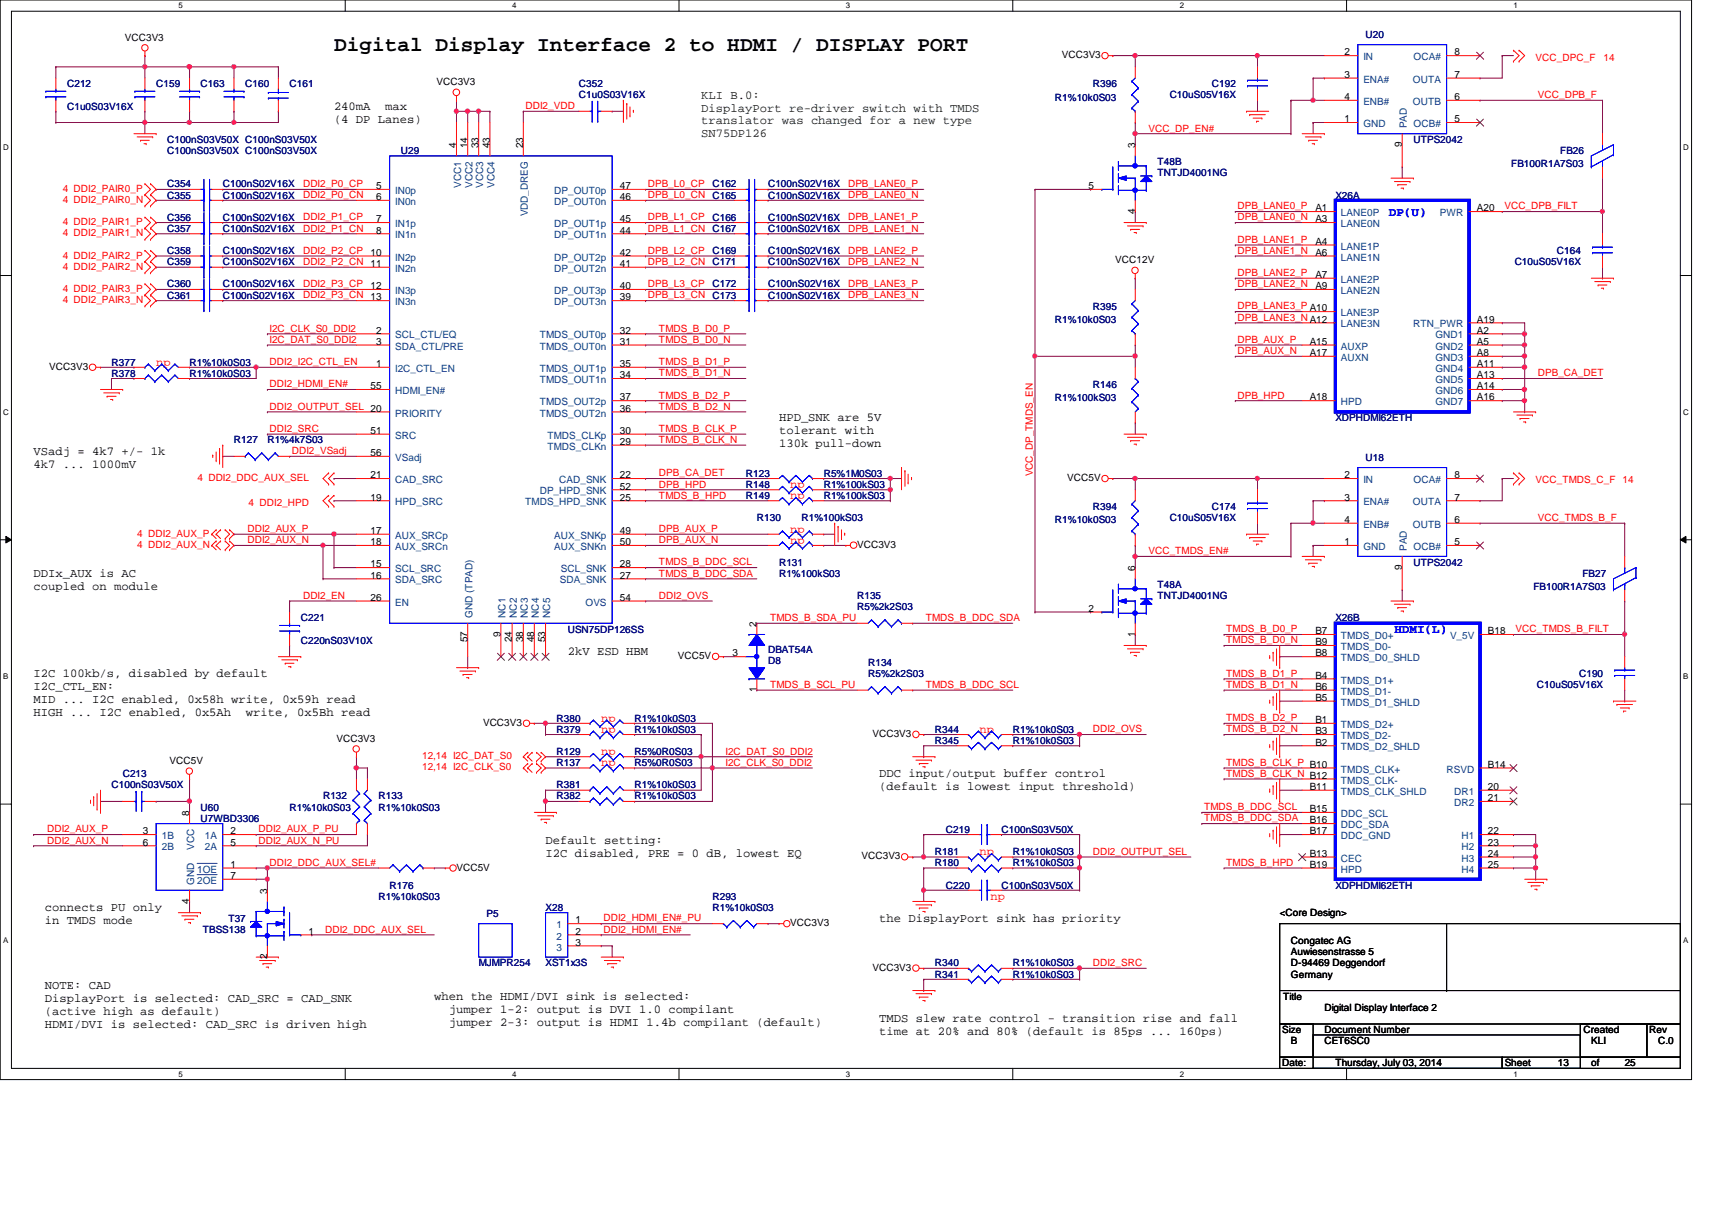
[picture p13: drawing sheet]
<svg xmlns="http://www.w3.org/2000/svg" width="297mm" height="210mm" viewBox="0 0 297 210" stroke-linecap="round" stroke-linejoin="round" font-family="sans-serif">
<defs><g id="words">
<text font-size="3.6" x="58" y="8.8">Digital Display Interface 2 to HDMI / DISPLAY PORT</text>
<g font-size="2.1" fill="#004000">
<text x="121.7" y="17.1">KLI B.0:</text>
<text x="121.7" y="19.3">DisplayPort re-driver switch with TMDS</text>
<text x="121.7" y="21.6">translator was changed for a new type</text>
<text x="121.7" y="23.8">SN75DP126</text>
</g>
<g font-size="2.1">
<text x="58" y="19">240mA</text>
<text x="58" y="21.3">(4 DP Lanes)</text>
<text x="66.8" y="19">max</text>
<text x="135.2" y="73.1">HPD_SNK are 5V</text>
<text x="135.2" y="75.4">tolerant with</text>
<text x="135.2" y="77.6">130k pull-down</text>
<text x="5.8" y="78.9">VSadj = 4k7 +/- 1k</text>
<text x="5.8" y="81.1">4k7 ... 1000mV</text>
<text x="5.8" y="100.1">DDIx_AUX is AC</text>
<text x="5.8" y="102.4">coupled on module</text>
<text x="98.5" y="113.6">2kV ESD HBM</text>
<text x="5.8" y="117.5">I2C 100kb/s, disabled by default</text>
<text x="5.8" y="119.7">I2C_CTL_EN:</text>
<text x="5.8" y="122">MID ... I2C enabled, 0x58h write, 0x59h read</text>
<text x="5.8" y="124.2">HIGH ... I2C enabled, 0x5Ah</text>
<text x="42.7" y="124.2">write, 0x5Bh read</text>
<text x="152.6" y="134.9">DDC input/output buffer control</text>
<text x="152.6" y="137.1">(default is lowest input threshold)</text>
<text x="94.7" y="146.4">Default setting:</text>
<text x="94.7" y="148.7">I2C disabled, PRE = 0 dB, lowest EQ</text>
<text x="7.8" y="158">connects PU only</text>
<text x="7.8" y="160.3">in TMDS mode</text>
<text x="152.6" y="160">the DisplayPort sink has priority</text>
<text x="7.8" y="171.5">NOTE: CAD</text>
<text x="7.8" y="173.8">DisplayPort is selected: CAD_SRC = CAD_SNK</text>
<text x="75.4" y="173.5">when the HDMI/DVI sink is selected:</text>
<text x="7.8" y="176">(active high as default)</text>
<text x="7.8" y="178.3">HDMI/DVI is selected: CAD_SRC is driven high</text>
<text x="77.9" y="175.7">jumper 1-2: output is DVI 1.0 compilant</text>
<text x="77.9" y="178">jumper 2-3: output is HDMI 1.4b compilant (default)</text>
<text x="152.6" y="177.3">TMDS slew rate control - transition rise and fall</text>
<text x="152.6" y="179.6">time at 20% and 80% (default is 85ps ... 160ps)</text>
</g>
<g font-size="2.1" fill="#00f">
<text x="241" y="37.5">DP(U)</text>
<text x="241.9" y="109.9">HDMI(L)</text>
</g>
<g font-size="2.1" fill="#f00">
<text x="27.1" y="63.5">np</text>
<text x="137.1" y="84.7">np</text>
<text x="137.1" y="86.6">np</text>
<text x="137.1" y="94.3">np</text>
<text x="137.1" y="92.4">np</text>
<text x="104.3" y="125.2">np</text>
<text x="104.3" y="127.1">np</text>
<text x="104.3" y="131">np</text>
<text x="169.9" y="127.1">np</text>
<text x="104.3" y="132.9">np</text>
<text x="169.9" y="148.4">np</text>
<text x="171.9" y="156.1">np</text>
</g>
<g font-size="1.7">
<text x="21.7" y="7">VCC3V3</text>
<text x="184.2" y="10.1">VCC3V3</text>
<text x="233.3" y="9.6">2</text>
<text x="252.3" y="9.6">8</text>
<text x="75.7" y="14.7">VCC3V3</text>
<text x="233.3" y="13.5">3</text>
<text x="233.3" y="17.4">4</text>
<text x="252.3" y="13.5">7</text>
<text x="252.3" y="17.4">6</text>
<text x="233.3" y="21.2">1</text>
<text x="252.3" y="21.2">5</text>
<text x="79.2" y="25.7" transform="rotate(-90 79.2 25.7)">4</text>
<text x="81.1" y="25.7" transform="rotate(-90 81.1 25.7)">14</text>
<text x="83" y="25.7" transform="rotate(-90 83 25.7)">33</text>
<text x="85" y="25.7" transform="rotate(-90 85 25.7)">43</text>
<text x="90.8" y="25.7" transform="rotate(-90 90.8 25.7)">23</text>
<text x="196.9" y="25.7" transform="rotate(-90 196.9 25.7)">3</text>
<text x="243.2" y="25.5" transform="rotate(-90 243.2 25.5)">9</text>
<text x="65.3" y="32.8">5</text>
<text x="65.3" y="34.7">6</text>
<text x="107.6" y="34.7">46</text>
<text x="107.6" y="32.8">47</text>
<text x="188.8" y="32.8">5</text>
<text x="65.3" y="38.6">7</text>
<text x="65.3" y="40.5">8</text>
<text x="107.6" y="40.5">44</text>
<text x="107.6" y="38.6">45</text>
<text x="196.9" y="37.1" transform="rotate(-90 196.9 37.1)">4</text>
<text x="228.2" y="36.7">A1</text>
<text x="228.2" y="38.6">A3</text>
<text x="256.2" y="36.7">A20</text>
<text x="64.3" y="44.4">10</text>
<text x="107.6" y="46.3">41</text>
<text x="107.6" y="44.4">42</text>
<text x="193.5" y="45.6">VCC12V</text>
<text x="228.2" y="42.5">A4</text>
<text x="228.2" y="44.4">A6</text>
<text x="64.3" y="50.2">12</text>
<text x="107.6" y="52.1">39</text>
<text x="107.6" y="50.2">40</text>
<text x="228.2" y="48.2">A7</text>
<text x="228.2" y="50.2">A9</text>
<text x="65.3" y="57.9">2</text>
<text x="65.3" y="59.8">3</text>
<text x="107.6" y="59.8">31</text>
<text x="107.6" y="57.9">32</text>
<text x="227.2" y="59.8">A15</text>
<text x="256.2" y="57.9">A2</text>
<text x="256.2" y="59.8">A5</text>
<text x="256.2" y="56">A19</text>
<text x="8.5" y="64.2">VCC3V3</text>
<text x="65.3" y="63.7">1</text>
<text x="107.6" y="65.6">34</text>
<text x="107.6" y="63.7">35</text>
<text x="227.2" y="61.8">A17</text>
<text x="256.2" y="61.8">A8</text>
<text x="256.2" y="63.7">A11</text>
<text x="256.2" y="65.6">A13</text>
<text x="64.3" y="67.5">55</text>
<text x="107.6" y="71.4">36</text>
<text x="107.6" y="69.5">37</text>
<text x="227.2" y="69.5">A18</text>
<text x="256.2" y="67.5">A14</text>
<text x="256.2" y="69.5">A16</text>
<text x="64.3" y="75.3">51</text>
<text x="107.6" y="77.2">29</text>
<text x="107.6" y="75.3">30</text>
<text x="64.3" y="83">21</text>
<text x="64.3" y="79.1">56</text>
<text x="107.6" y="83">22</text>
<text x="185.2" y="83.5">VCC5V</text>
<text x="233.3" y="83">2</text>
<text x="252.3" y="83">8</text>
<text x="64.3" y="86.8">19</text>
<text x="107.6" y="86.8">25</text>
<text x="107.6" y="84.9">52</text>
<text x="233.3" y="86.8">3</text>
<text x="252.3" y="86.8">7</text>
<text x="64.3" y="92.6">17</text>
<text x="64.3" y="94.6">18</text>
<text x="107.6" y="92.6">49</text>
<text x="107.6" y="94.6">50</text>
<text x="148.7" y="95">VCC3V3</text>
<text x="233.3" y="90.7">4</text>
<text x="233.3" y="94.6">1</text>
<text x="252.3" y="90.7">6</text>
<text x="252.3" y="94.6">5</text>
<text x="64.3" y="98.4">15</text>
<text x="64.3" y="100.4">16</text>
<text x="107.6" y="100.4">27</text>
<text x="107.6" y="98.4">28</text>
<text x="196.9" y="99.1" transform="rotate(-90 196.9 99.1)">6</text>
<text x="243.2" y="98.8" transform="rotate(-90 243.2 98.8)">9</text>
<text x="64.3" y="104.2">26</text>
<text x="107.6" y="104.2">54</text>
<text x="188.8" y="106.1">2</text>
<text x="81.1" y="111.4" transform="rotate(-90 81.1 111.4)">57</text>
<text x="86.9" y="110.4" transform="rotate(-90 86.9 110.4)">9</text>
<text x="88.8" y="111.4" transform="rotate(-90 88.8 111.4)">24</text>
<text x="90.8" y="111.4" transform="rotate(-90 90.8 111.4)">38</text>
<text x="92.7" y="111.4" transform="rotate(-90 92.7 111.4)">48</text>
<text x="94.6" y="111.4" transform="rotate(-90 94.6 111.4)">53</text>
<text x="127.1" y="113.9">3</text>
<text x="131.3" y="108.7" transform="rotate(-90 131.3 108.7)">2</text>
<text x="196.9" y="110.4" transform="rotate(-90 196.9 110.4)">1</text>
<text x="228.2" y="110">B7</text>
<text x="228.2" y="113.9">B8</text>
<text x="228.2" y="111.9">B9</text>
<text x="258.1" y="110">B18</text>
<text x="117.6" y="114.3">VCC5V</text>
<text x="228.2" y="117.7">B4</text>
<text x="228.2" y="119.7">B6</text>
<text x="83.8" y="125.9">VCC3V3</text>
<text x="131.3" y="120.1" transform="rotate(-90 131.3 120.1)">1</text>
<text x="228.2" y="125.4">B1</text>
<text x="228.2" y="121.6">B5</text>
<text x="58.4" y="128.7">VCC3V3</text>
<text x="151.4" y="127.9">VCC3V3</text>
<text x="228.2" y="129.3">B2</text>
<text x="228.2" y="127.4">B3</text>
<text x="29.4" y="132.5">VCC5V</text>
<text x="227.2" y="137">B11</text>
<text x="258.1" y="133.2">B14</text>
<text x="258.1" y="137">20</text>
<text x="32.8" y="141.5" transform="rotate(-90 32.8 141.5)">8</text>
<text x="227.2" y="140.9">B15</text>
<text x="227.2" y="142.8">B16</text>
<text x="258.1" y="139">21</text>
<text x="24.8" y="144.7">3</text>
<text x="24.8" y="146.7">6</text>
<text x="40" y="144.7">2</text>
<text x="40" y="146.7">5</text>
<text x="149.5" y="149.1">VCC3V3</text>
<text x="227.2" y="148.6">B13</text>
<text x="227.2" y="144.7">B17</text>
<text x="258.1" y="144.7">22</text>
<text x="258.1" y="146.7">23</text>
<text x="258.1" y="148.6">24</text>
<text x="40" y="152.5">7</text>
<text x="40" y="150.5">1</text>
<text x="46.4" y="155" transform="rotate(-90 46.4 155)">3</text>
<text x="79.2" y="151">VCC5V</text>
<text x="227.2" y="150.5">B19</text>
<text x="258.1" y="150.5">25</text>
<text x="32.8" y="156.8" transform="rotate(-90 32.8 156.8)">4</text>
<text x="99.9" y="160.2">1</text>
<text x="137.1" y="160.7">VCC3V3</text>
<text x="222" y="159">&lt;Core Design&gt;</text>
<text x="46.4" y="166.4" transform="rotate(-90 46.4 166.4)">2</text>
<text x="53.5" y="162.1">1</text>
<text x="99.9" y="162.1">2</text>
<text x="99.9" y="164">3</text>
<text x="224" y="163.8">Congatec AG</text>
<text x="224" y="165.7">Auwiesenstrasse 5</text>
<text x="224" y="167.6">D-94469 Deggendorf</text>
<text x="151.4" y="168.4">VCC3V3</text>
<text x="222.6" y="173.4">Title</text>
<text x="224" y="169.6">Germany</text>
<text x="222.5" y="179.2">Size</text>
<text x="229.8" y="179.2">Document Number</text>
<text x="229.8" y="175.3">Digital Display Interface 2</text>
<text x="274.7" y="179.2">Created</text>
<text x="286.1" y="179.2">Rev</text>
<text x="222.5" y="185">Date:</text>
<text x="224" y="181.1">B</text>
<text x="229.8" y="181.1">CET6SC0</text>
<text x="231.7" y="185">Thursday, July 03, 2014</text>
<text x="261.1" y="185">Sheet</text>
<text x="270.3" y="185">13</text>
<text x="276.1" y="181.1">KLI</text>
<text x="276.1" y="185">of</text>
<text x="281.9" y="185">25</text>
<text x="287.7" y="181.1">C.0</text>
</g>
<g font-size="1.7" fill="#004080">
<text x="236.6" y="10.5">IN</text>
<text x="245.3" y="10.5">OCA#</text>
<text x="236.6" y="14.4">ENA#</text>
<text x="245.1" y="14.4">OUTA</text>
<text x="236.6" y="18.2">ENB#</text>
<text x="236.6" y="22.1">GND</text>
<text x="244.1" y="22.2" transform="rotate(-90 244.1 22.2)">PAD</text>
<text x="245.1" y="18.2">OUTB</text>
<text x="245.3" y="22.1">OCB#</text>
<text x="68.6" y="33.7">IN0p</text>
<text x="68.6" y="35.6">IN0n</text>
<text x="80" y="32.6" transform="rotate(-90 80 32.6)">VCC1</text>
<text x="82" y="32.6" transform="rotate(-90 82 32.6)">VCC2</text>
<text x="83.9" y="32.6" transform="rotate(-90 83.9 32.6)">VCC3</text>
<text x="85.8" y="32.6" transform="rotate(-90 85.8 32.6)">VCC4</text>
<text x="96.2" y="35.6">DP_OUT0n</text>
<text x="96.2" y="33.7">DP_OUT0p</text>
<text x="68.6" y="39.4">IN1p</text>
<text x="68.6" y="41.4">IN1n</text>
<text x="91.6" y="37.5" transform="rotate(-90 91.6 37.5)">VDD_DREG</text>
<text x="96.2" y="41.4">DP_OUT1n</text>
<text x="96.2" y="39.4">DP_OUT1p</text>
<text x="232.7" y="37.5">LANE0P</text>
<text x="232.7" y="39.4">LANE0N</text>
<text x="249.8" y="37.5">PWR</text>
<text x="68.6" y="45.2">IN2p</text>
<text x="68.6" y="47.2">IN2n</text>
<text x="96.2" y="47.2">DP_OUT2n</text>
<text x="96.2" y="45.2">DP_OUT2p</text>
<text x="232.7" y="43.3">LANE1P</text>
<text x="232.7" y="45.2">LANE1N</text>
<text x="68.6" y="51">IN3p</text>
<text x="68.6" y="53">IN3n</text>
<text x="96.2" y="53">DP_OUT3n</text>
<text x="96.2" y="51">DP_OUT3p</text>
<text x="232.7" y="49.1">LANE2P</text>
<text x="232.7" y="51">LANE2N</text>
<text x="68.6" y="58.7">SCL_CTL/EQ</text>
<text x="93.7" y="58.7">TMDS_OUT0p</text>
<text x="232.7" y="54.9">LANE3P</text>
<text x="232.7" y="56.8">LANE3N</text>
<text x="245.2" y="56.8">RTN_PWR</text>
<text x="249" y="58.7">GND1</text>
<text x="68.6" y="64.5">I2C_CTL_EN</text>
<text x="68.6" y="60.7">SDA_CTL/PRE</text>
<text x="93.7" y="60.7">TMDS_OUT0n</text>
<text x="93.7" y="64.5">TMDS_OUT1p</text>
<text x="232.7" y="60.7">AUXP</text>
<text x="232.7" y="62.6">AUXN</text>
<text x="249" y="60.7">GND2</text>
<text x="249" y="62.6">GND3</text>
<text x="249" y="64.5">GND4</text>
<text x="68.6" y="68.4">HDMI_EN#</text>
<text x="93.7" y="66.5">TMDS_OUT1n</text>
<text x="93.7" y="70.3">TMDS_OUT2p</text>
<text x="232.7" y="70.3">HPD</text>
<text x="249" y="66.5">GND5</text>
<text x="249" y="68.4">GND6</text>
<text x="249" y="70.3">GND7</text>
<text x="68.6" y="72.3">PRIORITY</text>
<text x="68.6" y="76.1">SRC</text>
<text x="93.7" y="72.3">TMDS_OUT2n</text>
<text x="95" y="76.1">TMDS_CLKp</text>
<text x="68.6" y="83.8">CAD_SRC</text>
<text x="68.6" y="80">VSadj</text>
<text x="95" y="78">TMDS_CLKn</text>
<text x="97" y="83.8">CAD_SNK</text>
<text x="236.6" y="83.8">IN</text>
<text x="245.3" y="83.8">OCA#</text>
<text x="68.6" y="87.7">HPD_SRC</text>
<text x="91.1" y="87.7">TMDS_HPD_SNK</text>
<text x="93.6" y="85.8">DP_HPD_SNK</text>
<text x="236.6" y="87.7">ENA#</text>
<text x="245.1" y="87.7">OUTA</text>
<text x="68.6" y="93.5">AUX_SRCp</text>
<text x="68.6" y="95.4">AUX_SRCn</text>
<text x="96.2" y="93.5">AUX_SNKp</text>
<text x="96.2" y="95.4">AUX_SNKn</text>
<text x="236.6" y="91.6">ENB#</text>
<text x="236.6" y="95.4">GND</text>
<text x="244.1" y="95.5" transform="rotate(-90 244.1 95.5)">PAD</text>
<text x="245.1" y="91.6">OUTB</text>
<text x="245.3" y="95.4">OCB#</text>
<text x="68.6" y="99.3">SCL_SRC</text>
<text x="68.6" y="101.2">SDA_SRC</text>
<text x="97.2" y="101.2">SDA_SNK</text>
<text x="97.3" y="99.3">SCL_SNK</text>
<text x="68.6" y="105.1">EN</text>
<text x="82" y="107.1" transform="rotate(-90 82 107.1)">GND (TPAD)</text>
<text x="87.7" y="107.1" transform="rotate(-90 87.7 107.1)">NC1</text>
<text x="89.7" y="107.1" transform="rotate(-90 89.7 107.1)">NC2</text>
<text x="91.6" y="107.1" transform="rotate(-90 91.6 107.1)">NC3</text>
<text x="93.5" y="107.1" transform="rotate(-90 93.5 107.1)">NC4</text>
<text x="95.5" y="107.1" transform="rotate(-90 95.5 107.1)">NC5</text>
<text x="101.6" y="105.1">OVS</text>
<text x="232.7" y="110.9">TMDS_D0+</text>
<text x="232.7" y="112.8">TMDS_D0-</text>
<text x="251.6" y="110.9">V_5V</text>
<text x="232.7" y="118.6">TMDS_D1+</text>
<text x="232.7" y="114.7">TMDS_D0_SHLD</text>
<text x="232.7" y="122.4">TMDS_D1_SHLD</text>
<text x="232.7" y="120.5">TMDS_D1-</text>
<text x="232.7" y="126.3">TMDS_D2+</text>
<text x="232.7" y="130.2">TMDS_D2_SHLD</text>
<text x="232.7" y="128.2">TMDS_D2-</text>
<text x="232.7" y="134">TMDS_CLK+</text>
<text x="232.7" y="137.9">TMDS_CLK_SHLD</text>
<text x="232.7" y="135.9">TMDS_CLK-</text>
<text x="251" y="134">RSVD</text>
<text x="252.3" y="137.9">DR1</text>
<text x="232.7" y="141.7">DDC_SCL</text>
<text x="232.7" y="143.7">DDC_SDA</text>
<text x="252.3" y="139.8">DR2</text>
<text x="28.1" y="145.6">1B</text>
<text x="28.1" y="147.5">2B</text>
<text x="33.7" y="147.4" transform="rotate(-90 33.7 147.4)">VCC</text>
<text x="35.6" y="145.6">1A</text>
<text x="35.6" y="147.5">2A</text>
<text x="232.7" y="149.5">CEC</text>
<text x="232.7" y="145.6">DDC_GND</text>
<text x="253.6" y="145.6">H1</text>
<text x="253.6" y="147.5">H2</text>
<text x="253.6" y="149.5">H3</text>
<text x="33.7" y="153.5" transform="rotate(-90 33.7 153.5)">GND</text>
<text x="34.2" y="153.3">2OE</text>
<text x="34.2" y="151.4">1OE</text>
<text x="232.7" y="151.4">HPD</text>
<text x="253.6" y="151.4">H4</text>
<text x="96.6" y="161">1</text>
<text x="96.6" y="163">2</text>
<text x="96.6" y="164.9">3</text>
</g>
<g font-size="1.7" fill="#000080">
<text x="236.9" y="6.6">U20</text>
<text x="11.6" y="15.2">C212</text>
<text x="27.1" y="15.2">C159</text>
<text x="34.8" y="15.2">C163</text>
<text x="42.5" y="15.2">C160</text>
<text x="50.2" y="15.2">C161</text>
<text x="100.5" y="15.2">C352</text>
<text x="100.5" y="17.1">C1u0S03V16X</text>
<text x="183" y="17.4">R1%10k0S03</text>
<text x="189.6" y="15.2">R396</text>
<text x="202.9" y="17.1">C10uS05V16X</text>
<text x="210.3" y="15.2">C192</text>
<text x="11.6" y="19">C1u0S03V16X</text>
<text x="29" y="24.8">C100nS03V50X C100nS03V50X</text>
<text x="29" y="26.7">C100nS03V50X C100nS03V50X</text>
<text x="69.6" y="26.7">U29</text>
<text x="200.8" y="28.7">T48B</text>
<text x="245.2" y="24.8">UTPS2042</text>
<text x="262.2" y="29">FB100R1A7S03</text>
<text x="270.7" y="26.7">FB26</text>
<text x="29" y="32.5">C354</text>
<text x="29" y="34.5">C355</text>
<text x="38.6" y="32.5">C100nS02V16X</text>
<text x="38.6" y="34.5">C100nS02V16X</text>
<text x="123.6" y="32.5">C162</text>
<text x="123.6" y="34.5">C165</text>
<text x="133.3" y="32.5">C100nS02V16X</text>
<text x="133.3" y="34.5">C100nS02V16X</text>
<text x="200.8" y="30.6">TNTJD4001NG</text>
<text x="231.7" y="34.5">X26A</text>
<text x="29" y="38.3">C356</text>
<text x="29" y="40.2">C357</text>
<text x="38.6" y="38.3">C100nS02V16X</text>
<text x="38.6" y="40.2">C100nS02V16X</text>
<text x="123.6" y="40.2">C167</text>
<text x="123.6" y="38.3">C166</text>
<text x="133.3" y="40.2">C100nS02V16X</text>
<text x="133.3" y="38.3">C100nS02V16X</text>
<text x="29" y="44.1">C358</text>
<text x="29" y="46">C359</text>
<text x="38.6" y="44.1">C100nS02V16X</text>
<text x="38.6" y="46">C100nS02V16X</text>
<text x="123.6" y="46">C171</text>
<text x="123.6" y="44.1">C169</text>
<text x="133.3" y="46">C100nS02V16X</text>
<text x="133.3" y="44.1">C100nS02V16X</text>
<text x="262.8" y="46">C10uS05V16X</text>
<text x="270.1" y="44.1">C164</text>
<text x="29" y="49.9">C360</text>
<text x="29" y="51.8">C361</text>
<text x="38.6" y="49.9">C100nS02V16X</text>
<text x="38.6" y="51.8">C100nS02V16X</text>
<text x="123.6" y="51.8">C173</text>
<text x="123.6" y="49.9">C172</text>
<text x="133.3" y="51.8">C100nS02V16X</text>
<text x="133.3" y="49.9">C100nS02V16X</text>
<text x="189.6" y="53.8">R395</text>
<text x="183" y="56">R1%10k0S03</text>
<text x="19.3" y="65.3">R378</text>
<text x="19.3" y="63.4">R377</text>
<text x="32.9" y="65.3">R1%10k0S03</text>
<text x="32.9" y="63.4">R1%10k0S03</text>
<text x="183" y="69.6">R1%100kS03</text>
<text x="189.6" y="67.3">R146</text>
<text x="40.6" y="76.9">R127</text>
<text x="46.4" y="76.9">R1%4k7S03</text>
<text x="231.7" y="73.1">XDPHDMI62ETH</text>
<text x="129.4" y="82.7">R123</text>
<text x="142.9" y="82.7">R5%1M0S03</text>
<text x="236.9" y="80">U18</text>
<text x="129.4" y="84.6">R148</text>
<text x="129.4" y="86.6">R149</text>
<text x="142.9" y="84.6">R1%100kS03</text>
<text x="142.9" y="86.6">R1%100kS03</text>
<text x="189.6" y="88.5">R394</text>
<text x="210.3" y="88.5">C174</text>
<text x="131.3" y="90.4">R130</text>
<text x="139.1" y="90.4">R1%100kS03</text>
<text x="183" y="90.8">R1%10k0S03</text>
<text x="202.9" y="90.4">C10uS05V16X</text>
<text x="135.2" y="98.1">R131</text>
<text x="135.2" y="100.1">R1%100kS03</text>
<text x="245.2" y="98.1">UTPS2042</text>
<text x="274.6" y="100.1">FB27</text>
<text x="52.2" y="107.8">C221</text>
<text x="148.7" y="103.9">R135</text>
<text x="148.7" y="105.9">R5%2k2S03</text>
<text x="200.8" y="102">T48A</text>
<text x="200.8" y="103.9">TNTJD4001NG</text>
<text x="231.7" y="107.8">X26B</text>
<text x="266.1" y="102.4">FB100R1A7S03</text>
<text x="52.2" y="111.7">C220nS03V10X</text>
<text x="98.5" y="109.7">USN75DP126SS</text>
<text x="133.3" y="113.2">DBAT54A</text>
<text x="133.3" y="115.1">D8</text>
<text x="150.6" y="115.5">R134</text>
<text x="150.6" y="117.4">R5%2k2S03</text>
<text x="266.7" y="119.4">C10uS05V16X</text>
<text x="274" y="117.4">C190</text>
<text x="96.6" y="125.2">R380</text>
<text x="110.1" y="125.2">R1%10k0S03</text>
<text x="96.6" y="127.1">R379</text>
<text x="96.6" y="131">R129</text>
<text x="110.1" y="127.1">R1%10k0S03</text>
<text x="110.1" y="131">R5%0R0S03</text>
<text x="162.2" y="127.1">R344</text>
<text x="162.2" y="129">R345</text>
<text x="175.7" y="127.1">R1%10k0S03</text>
<text x="175.7" y="129">R1%10k0S03</text>
<text x="19.3" y="136.7">C100nS03V50X</text>
<text x="21.3" y="134.8">C213</text>
<text x="96.6" y="136.7">R381</text>
<text x="96.6" y="132.9">R137</text>
<text x="110.1" y="136.7">R1%10k0S03</text>
<text x="110.1" y="132.9">R5%0R0S03</text>
<text x="34.8" y="140.6">U60</text>
<text x="34.8" y="142.5">U7WBD3306</text>
<text x="50.2" y="140.6">R1%10k0S03</text>
<text x="56" y="138.7">R132</text>
<text x="65.7" y="138.7">R133</text>
<text x="65.7" y="140.6">R1%10k0S03</text>
<text x="96.6" y="138.7">R382</text>
<text x="110.1" y="138.7">R1%10k0S03</text>
<text x="162.2" y="148.3">R181</text>
<text x="164.1" y="144.5">C219</text>
<text x="173.8" y="144.5">C100nS03V50X</text>
<text x="175.7" y="148.3">R1%10k0S03</text>
<text x="67.6" y="154.1">R176</text>
<text x="162.2" y="150.3">R180</text>
<text x="164.1" y="154.1">C220</text>
<text x="173.8" y="154.1">C100nS03V50X</text>
<text x="175.7" y="150.3">R1%10k0S03</text>
<text x="231.7" y="154.1">XDPHDMI62ETH</text>
<text x="35.2" y="161.8">TBSS138</text>
<text x="39.6" y="159.9">T37</text>
<text x="65.7" y="156">R1%10k0S03</text>
<text x="84.4" y="159.1">P5</text>
<text x="94.7" y="158">X28</text>
<text x="123.6" y="156">R293</text>
<text x="123.6" y="158">R1%10k0S03</text>
<text x="83.1" y="167.6">MJMPR254</text>
<text x="94.7" y="167.6">XST1x3S</text>
<text x="162.2" y="167.6">R340</text>
<text x="175.7" y="167.6">R1%10k0S03</text>
<text x="162.2" y="169.6">R341</text>
<text x="175.7" y="169.6">R1%10k0S03</text>
</g>
<g font-size="1.7" fill="#f00">
<text x="266.4" y="10.5">VCC_DPC_F</text>
<text x="278.2" y="10.5">14</text>
<text x="266.8" y="17">VCC_DPB_F</text>
<text x="91.2" y="18.9">DDI2_VDD</text>
<text x="199.3" y="22.8">VCC_DP_EN#</text>
<text x="10.9" y="35.2">4 DDI2_PAIR0_N</text>
<text x="10.9" y="33.3">4 DDI2_PAIR0_P</text>
<text x="52.6" y="32.5">DDI2_P0_CP</text>
<text x="52.6" y="34.4">DDI2_P0_CN</text>
<text x="112.4" y="34.4">DPB_L0_CN</text>
<text x="112.4" y="32.5">DPB_L0_CP</text>
<text x="147.1" y="32.5">DPB_LANE0_P</text>
<text x="147.1" y="34.4">DPB_LANE0_N</text>
<text x="10.9" y="41">4 DDI2_PAIR1_N</text>
<text x="10.9" y="39.1">4 DDI2_PAIR1_P</text>
<text x="52.6" y="40.2">DDI2_P1_CN</text>
<text x="52.6" y="38.2">DDI2_P1_CP</text>
<text x="112.4" y="38.2">DPB_L1_CP</text>
<text x="112.4" y="40.2">DPB_L1_CN</text>
<text x="147.1" y="38.2">DPB_LANE1_P</text>
<text x="147.1" y="40.2">DPB_LANE1_N</text>
<text x="214.7" y="38.2">DPB_LANE0_N</text>
<text x="214.7" y="36.3">DPB_LANE0_P</text>
<text x="261" y="36.3">VCC_DPB_FILT</text>
<text x="10.9" y="46.8">4 DDI2_PAIR2_N</text>
<text x="10.9" y="44.9">4 DDI2_PAIR2_P</text>
<text x="52.6" y="44">DDI2_P2_CP</text>
<text x="52.6" y="46">DDI2_P2_CN 11</text>
<text x="112.4" y="44">DPB_L2_CP</text>
<text x="112.4" y="46">DPB_L2_CN</text>
<text x="147.1" y="44">DPB_LANE2_P</text>
<text x="147.1" y="46">DPB_LANE2_N</text>
<text x="214.7" y="42.1">DPB_LANE1_P</text>
<text x="214.7" y="44">DPB_LANE1_N</text>
<text x="214.7" y="47.9">DPB_LANE2_P</text>
<text x="10.9" y="52.6">4 DDI2_PAIR3_N</text>
<text x="10.9" y="50.7">4 DDI2_PAIR3_P</text>
<text x="52.6" y="51.8">DDI2_P3_CN 13</text>
<text x="52.6" y="49.8">DDI2_P3_CP</text>
<text x="112.4" y="49.8">DPB_L3_CP</text>
<text x="112.4" y="51.8">DPB_L3_CN</text>
<text x="147.1" y="49.8">DPB_LANE3_P</text>
<text x="147.1" y="51.8">DPB_LANE3_N</text>
<text x="214.7" y="49.8">DPB_LANE2_N</text>
<text x="214.7" y="53.7">DPB_LANE3_P A10</text>
<text x="46.8" y="59.5">I2C_DAT_S0_DDI2</text>
<text x="46.8" y="57.5">I2C_CLK_S0_DDI2</text>
<text x="114.3" y="57.5">TMDS_B_D0_P</text>
<text x="114.3" y="59.5">TMDS_B_D0_N</text>
<text x="214.7" y="55.6">DPB_LANE3_NA12</text>
<text x="214.7" y="59.5">DPB_AUX_P</text>
<text x="46.8" y="63.3">DDI2_I2C_CTL_EN</text>
<text x="114.3" y="63.3">TMDS_B_D1_P</text>
<text x="114.3" y="65.3">TMDS_B_D1_N</text>
<text x="214.7" y="61.4">DPB_AUX_N</text>
<text x="266.8" y="65.3">DPB_CA_DET</text>
<text x="46.8" y="71.1">DDI2_OUTPUT_SEL 20</text>
<text x="46.8" y="67.2">DDI2_HDMI_EN#</text>
<text x="114.3" y="69.1">TMDS_B_D2_P</text>
<text x="114.3" y="71.1">TMDS_B_D2_N</text>
<text x="214.7" y="69.1">DPB_HPD</text>
<text x="46.8" y="74.9">DDI2_SRC</text>
<text x="114.3" y="74.9">TMDS_B_CLK_P</text>
<text x="114.3" y="76.8">TMDS_B_CLK_N</text>
<text x="34.2" y="83.5">4 DDI2_DDC_AUX_SEL</text>
<text x="50.6" y="78.8">DDI2_VSadj</text>
<text x="114.3" y="82.6">DPB_CA_DET</text>
<text x="179.2" y="82.6" transform="rotate(-90 179.2 82.6)">VCC_DP_TMDS_EN</text>
<text x="266.4" y="83.9">VCC_TMDS_C_F</text>
<text x="281.5" y="83.9">14</text>
<text x="43.1" y="87.7">4 DDI2_HPD</text>
<text x="114.3" y="84.6">DPB_HPD</text>
<text x="114.3" y="86.5">TMDS_B_HPD</text>
<text x="23.8" y="93.1">4 DDI2_AUX_P</text>
<text x="23.8" y="95">4 DDI2_AUX_N</text>
<text x="42.9" y="92.3">DDI2_AUX_P</text>
<text x="42.9" y="94.2">DDI2_AUX_N</text>
<text x="114.3" y="94.2">DPB_AUX_N</text>
<text x="114.3" y="92.3">DPB_AUX_P</text>
<text x="266.8" y="90.4">VCC_TMDS_B_F</text>
<text x="114.3" y="98.1">TMDS_B_DDC_SCL</text>
<text x="114.3" y="100">TMDS_B_DDC_SDA</text>
<text x="199.3" y="96.1">VCC_TMDS_EN#</text>
<text x="52.6" y="103.9">DDI2_EN</text>
<text x="114.3" y="103.9">DDI2_OVS</text>
<text x="133.6" y="107.7">TMDS_B_SDA_PU</text>
<text x="160.7" y="107.7">TMDS_B_DDC_SDA</text>
<text x="212.8" y="109.7">TMDS_B_D0_P</text>
<text x="212.8" y="111.6">TMDS_B_D0_N</text>
<text x="263" y="109.7">VCC_TMDS_B_FILT</text>
<text x="133.6" y="119.3">TMDS_B_SCL_PU</text>
<text x="160.7" y="119.3">TMDS_B_DDC_SCL</text>
<text x="212.8" y="117.4">TMDS_B_D1_P</text>
<text x="212.8" y="119.3">TMDS_B_D1_N</text>
<text x="212.8" y="125.1">TMDS_B_D2_P</text>
<text x="73.2" y="131.7">12,14 I2C_DAT_S0</text>
<text x="125.9" y="130.9">I2C_DAT_S0_DDI2</text>
<text x="189.6" y="127">DDI2_OVS</text>
<text x="212.8" y="127">TMDS_B_D2_N</text>
<text x="73.2" y="133.6">12,14 I2C_CLK_S0</text>
<text x="125.9" y="132.8">I2C_CLK_S0_DDI2</text>
<text x="212.8" y="132.8">TMDS_B_CLK_P B10</text>
<text x="212.8" y="134.7">TMDS_B_CLK_N B12</text>
<text x="208.9" y="142.5">TMDS_B_DDC_SDA</text>
<text x="208.9" y="140.5">TMDS_B_DDC_SCL</text>
<text x="8.2" y="146.3">DDI2_AUX_N</text>
<text x="8.2" y="144.4">DDI2_AUX_P</text>
<text x="44.8" y="144.4">DDI2_AUX_P_PU</text>
<text x="44.8" y="146.3">DDI2_AUX_N_PU</text>
<text x="189.6" y="148.3">DDI2_OUTPUT_SEL</text>
<text x="46.8" y="150.2">DDI2_DDC_AUX_SEL#</text>
<text x="212.8" y="150.2">TMDS_B_HPD</text>
<text x="56.4" y="161.8">DDI2_DDC_AUX_SEL</text>
<text x="104.7" y="161.8">DDI2_HDMI_EN#</text>
<text x="104.7" y="159.9">DDI2_HDMI_EN#_PU</text>
<text x="189.6" y="167.6">DDI2_SRC</text>
</g>
<g font-size="1.4">
<text x="30.9" y="1.4">5</text>
<text x="88.9" y="1.4">4</text>
<text x="146.8" y="1.4">3</text>
<text x="204.7" y="1.4">2</text>
<text x="262.6" y="1.4">1</text>
<text x=".5" y="26.1">D</text>
<text x="292.1" y="26.1">D</text>
<text x=".5" y="71.9">C</text>
<text x="292.1" y="71.9">C</text>
<text x=".5" y="117.8">B</text>
<text x="292.1" y="117.8">B</text>
<text x=".5" y="163.6">A</text>
<text x="292.1" y="163.6">A</text>
<text x="30.9" y="186.8">5</text>
<text x="88.9" y="186.8">4</text>
<text x="146.8" y="186.8">3</text>
<text x="204.7" y="186.8">2</text>
<text x="262.6" y="186.8">1</text>
</g>
</g></defs>
<path d="M0 0h293.5v187.3h-293.5zM2 1.9h289.5v183.4h-289.5z" fill="none" stroke="#000" stroke-width=".17"/>
<g fill="#fff">
<path d="M30.9 .2h.8v1.5h-.8z"/>
<path d="M30.9 185.5h.8v1.6h-.8z"/>
</g>
<path d="M59.9 0v1.9M59.9 185.3v2" fill="none" stroke="#000" stroke-width=".17"/>
<g fill="#fff">
<path d="M88.9 .2h.7v1.5h-.7z"/>
<path d="M88.9 185.5h.7v1.6h-.7z"/>
</g>
<path d="M117.8 0v1.9M117.8 185.3v2" fill="none" stroke="#000" stroke-width=".17"/>
<g fill="#fff">
<path d="M146.8 .2h.7v1.5h-.7z"/>
<path d="M146.8 185.5h.7v1.6h-.7z"/>
</g>
<path d="M175.7 0v1.9M175.7 185.3v2" fill="none" stroke="#000" stroke-width=".17"/>
<g fill="#fff">
<path d="M204.7 .2h.7v1.5h-.7z"/>
<path d="M204.7 185.5h.7v1.6h-.7z"/>
</g>
<path d="M233.6 0v1.9M233.6 185.3v2" fill="none" stroke="#000" stroke-width=".17"/>
<g fill="#fff">
<path d="M262.6 .2h.8v1.5h-.8z"/>
<path d="M262.6 185.5h.8v1.6h-.8z"/>
<path d="M.5 24.8h1v1.6h-1z"/>
<path d="M292.1 24.8h.9v1.6h-.9z"/>
<path d="M.5 70.7h1v1.5h-1z"/>
<path d="M292.1 70.7h.9v1.5h-.9z"/>
</g>
<path d="M0 47.8h2M291.5 47.8h2" fill="none" stroke="#000" stroke-width=".17"/>
<g fill="#fff">
<path d="M.5 116.5h.9v1.6h-.9z"/>
<path d="M292.1 116.5h.8v1.6h-.8z"/>
</g>
<path d="M0 93.6h2M1 93l1 .6-1 .6zM291.5 93.6l1-.6v1.2zM291.5 93.6h2" fill="none" stroke="#000" stroke-width=".17"/>
<path d="M1 93l1 .6-1 .6zM291.5 93.6l1-.6v1.2z" fill="#000"/>
<g fill="#fff">
<path d="M.5 162.4h.9v1.5h-.9z"/>
<path d="M292.1 162.4h.8v1.5h-.8z"/>
</g>
<path d="M0 139.5h2M291.5 139.5h2" fill="none" stroke="#000" stroke-width=".17"/>
<path d="M260.6 57.9h.1M260.6 57.9h3.9M264.5 71.5h.1M264.5 69.5v2" fill="none" stroke="#800040" stroke-width=".17"/>
<circle cx="264.5" cy="57.9" r=".38" fill="#f0f"/>
<circle cx="264.5" cy="57.9" r=".38" fill="none" stroke="#f0f" stroke-width=".17"/>
<path d="M260.6 59.9h.1M260.6 59.9h3.9M264.5 59.9h.1M264.5 57.9v2" fill="none" stroke="#800040" stroke-width=".17"/>
<circle cx="264.5" cy="59.8" r=".37" fill="#f0f"/>
<circle cx="264.5" cy="59.8" r=".37" fill="none" stroke="#f0f" stroke-width=".17"/>
<path d="M260.6 61.8h.1M260.6 63.7h.1M260.6 67.6h.1M260.6 61.8h3.9M260.6 63.7h3.9M260.6 67.6h3.9" fill="none" stroke="#800040" stroke-width=".17"/>
<circle cx="264.5" cy="67.6" r=".38" fill="#f0f"/>
<circle cx="264.5" cy="67.6" r=".38" fill="none" stroke="#f0f" stroke-width=".17"/>
<path d="M260.6 36.7h.1M260.6 36.7h17.4M260.6 69.5h.1M260.6 69.5h3.9" fill="none" stroke="#800040" stroke-width=".17"/>
<circle cx="278" cy="36.7" r=".37" fill="#f0f"/>
<circle cx="278" cy="36.7" r=".37" fill="none" stroke="#f0f" stroke-width=".17"/>
<path d="M278 36.7h.1M278 36.7v3.9M262.6 110.1h.1M262.6 110.1h19.3" fill="none" stroke="#800040" stroke-width=".17"/>
<circle cx="281.9" cy="110" r=".38" fill="#f0f"/>
<circle cx="281.9" cy="110" r=".38" fill="none" stroke="#f0f" stroke-width=".17"/>
<path d="M260.6 56h.1M260.6 56h3.9v1.9M264.5 57.9h.1M262.6 144.8h.1M262.6 150.6h.1M262.6 144.8h3.8M262.6 150.6h3.8v1.9M266.4 152.5h.1" fill="none" stroke="#800040" stroke-width=".17"/>
<circle cx="266.4" cy="150.6" r=".37" fill="#f0f"/>
<circle cx="266.4" cy="150.6" r=".37" fill="none" stroke="#f0f" stroke-width=".17"/>
<path d="M262.6 148.7h.1M262.6 148.7h3.8v1.9M266.4 150.6h.1" fill="none" stroke="#800040" stroke-width=".17"/>
<circle cx="266.4" cy="150.6" r=".37" fill="#f0f"/>
<circle cx="266.4" cy="150.6" r=".37" fill="none" stroke="#f0f" stroke-width=".17"/>
<g fill="none" stroke="#800040" stroke-width=".17">
<path d="M112 34.8h.1M112 38.6h.1M112 38.6h15.5M112 34.8h15.5M133.3 32.9h.1M133.3 34.8h.1M133.3 38.6h.1M133.3 38.6h27M133.3 34.8h27M133.3 32.9h27M214.3 38.6h.1M214.3 36.7h.1"/>
<path d="M214.3 38.6h11.6M214.3 36.7h11.6M38.6 40.6h.1M38.6 44.4h.1M38.6 44.4h23.2M38.6 40.6h23.2M112 40.6h.1M112 44.4h.1M112 46.4h.1M112 50.2h.1M112 52.2h.1M112 57.9h.1"/>
<path d="M112 59.9h.1M112 44.4h15.5M112 50.2h15.5M112 59.9h17.4M112 40.6h15.5M112 46.4h15.5M112 52.2h15.5M112 57.9h17.4M133.3 40.6h.1M133.3 44.4h.1M133.3 46.4h.1M133.3 50.2h.1"/>
<path d="M133.3 52.2h.1M133.3 44.4h27M133.3 50.2h27M133.3 40.6h27M133.3 46.4h27M133.3 52.2h27M214.3 42.5h.1M214.3 44.4h.1M214.3 48.3h.1M214.3 50.2h.1M214.3 54.1h.1M214.3 56h.1"/>
<path d="M214.3 59.9h.1M214.3 42.5h11.6M214.3 44.4h11.6M214.3 48.3h11.6M214.3 50.2h11.6M214.3 54.1h11.6M214.3 56h11.6M214.3 59.9h11.6M278 48.3h.1M278 46.4v1.9M112 63.7h.1M112 65.7h.1"/>
<path d="M112 69.5h.1M112 71.5h.1M112 75.3h.1M112 77.2h.1M112 63.7h17.4M112 65.7h17.4M112 69.5h17.4M112 71.5h17.4M112 75.3h17.4M112 77.2h17.4M214.3 61.8h.1M214.3 61.8h11.6"/>
<path d="M264.5 67.6h.1M264.5 63.7v3.9M112 85h.1M112 86.9h.1M112 85h21.3M112 86.9h21.3M218.2 90.8h.1M218.2 90.8v1.9M212.4 110.1h.1M212.4 112h.1M212.4 117.8h.1M212.4 119.7h.1"/>
<path d="M212.4 110.1h13.5M212.4 112h13.5M212.4 117.8h13.5M212.4 119.7h13.5M222 113.9h.1M222 113.9h3.9M212.4 125.5h.1M212.4 127.4h.1M212.4 133.2h.1M212.4 135.1h.1M212.4 125.5h13.5M212.4 127.4h13.5"/>
<path d="M212.4 133.2h13.5M212.4 135.1h13.5M222 121.6h.1M222 129.4h.1M222 137.1h.1M222 121.6h3.9M222 129.4h3.9M222 137.1h3.9M262.6 146.7h.1M262.6 146.7h3.8"/>
</g>
<circle cx="264.5" cy="63.7" r=".37" fill="#f0f"/>
<circle cx="264.5" cy="63.7" r=".37" fill="none" stroke="#f0f" stroke-width=".17"/>
<path d="M264.5 63.7h.1M264.5 61.8v1.9" fill="none" stroke="#800040" stroke-width=".17"/>
<circle cx="264.5" cy="63.7" r=".37" fill="#f0f"/>
<circle cx="264.5" cy="63.7" r=".37" fill="none" stroke="#f0f" stroke-width=".17"/>
<path d="M266.4 146.7h.1M266.4 144.8v1.9" fill="none" stroke="#800040" stroke-width=".17"/>
<circle cx="266.4" cy="146.7" r=".37" fill="#f0f"/>
<circle cx="266.4" cy="146.7" r=".37" fill="none" stroke="#f0f" stroke-width=".17"/>
<g fill="none" stroke="#800040" stroke-width=".17">
<path d="M25.1 11.6h.1M25.1 11.6v1.9M32.9 11.6h.1M32.9 11.6v1.9M32.9 21.3h.1M32.9 21.3h7.7M260.6 65.7h.1M260.6 65.7h17.4M112 98.5h.1M112 98.5h19.3M142.9 94.6h.1M142.9 94.6h3.9"/>
<path d="M112 100.4h.1M112 100.4h19.3"/>
</g>
<circle cx="40.6" cy="21.2" r=".37" fill="#f0f"/>
<circle cx="40.6" cy="21.2" r=".37" fill="none" stroke="#f0f" stroke-width=".17"/>
<circle cx="32.9" cy="21.2" r=".37" fill="#f0f"/>
<circle cx="32.9" cy="21.2" r=".37" fill="none" stroke="#f0f" stroke-width=".17"/>
<g fill="none" stroke="#800040" stroke-width=".17">
<path d="M40.6 11.6h.1M40.6 11.6v1.9M48.3 11.6h.1M48.3 11.6v1.9M40.6 21.3h.1M40.6 21.3h7.7M112 32.9h.1M112 32.9h15.5M38.6 79.2h.1M38.6 79.2h2M50.2 79.2h.1M50.2 79.2h11.6"/>
<path d="M214.3 69.5h.1M214.3 69.5h11.6M58 83h.1M58 92.7h.1M58 92.7h3.8M58 83h3.8M112 94.6h.1M112 92.7h.1M112 94.6h21.3M112 92.7h21.3M222 144.8h.1M222 144.8h3.9"/>
<path d="M106.2 164.1h.1M106.2 164.1v1.9M133.3 160.2h.1M133.3 160.2h1.9"/>
</g>
<circle cx="58" cy="92.6" r=".37" fill="#f0f"/>
<circle cx="58" cy="92.6" r=".37" fill="none" stroke="#f0f" stroke-width=".17"/>
<path d="M44.4 63.7h.1M44.4 63.7h17.4M58 86.9h.1M58 86.9h3.8" fill="none" stroke="#800040" stroke-width=".17"/>
<circle cx="44.4" cy="63.7" r=".37" fill="#f0f"/>
<circle cx="44.4" cy="63.7" r=".37" fill="none" stroke="#f0f" stroke-width=".17"/>
<g fill="none" stroke="#800040" stroke-width=".17">
<path d="M25.1 19.3h.1M25.1 19.3v2M32.9 19.3h.1M32.9 19.3v2h-7.8M40.6 19.3h.1M40.6 19.3v2M48.3 19.3h.1M48.3 19.3v2M25.1 21.3h.1M27.1 32.9h.1M27.1 34.8h.1M27.1 38.6h.1"/>
<path d="M27.1 32.9h5.8M27.1 34.8h5.8M27.1 38.6h5.8M38.6 32.9h.1M38.6 34.8h.1M38.6 38.6h.1M38.6 32.9h23.2M38.6 34.8h23.2M38.6 38.6h23.2M27.1 40.6h.1M27.1 44.4h.1M27.1 46.4h.1"/>
<path d="M27.1 50.2h.1M27.1 52.2h.1M27.1 40.6h5.8M27.1 44.4h5.8M27.1 46.4h5.8M27.1 50.2h5.8M27.1 52.2h5.8M38.6 46.4h.1M38.6 52.2h.1M38.6 50.2h.1M38.6 46.4h23.2M38.6 50.2h23.2"/>
<path d="M38.6 52.2h23.2M46.4 71.5h.1M46.4 71.5h15.4M17.4 139h.1M17.4 139h3.9M27.1 139h.1M32.9 135.1h.1M32.9 135.1v3.9h-5.8M212.4 150.6h.1M212.4 150.6h13.5M104.3 162.2h.1M104.3 160.2h.1"/>
<path d="M104.3 162.2h15.5M104.3 160.2h19.3"/>
</g>
<circle cx="32.8" cy="139" r=".38" fill="#f0f"/>
<circle cx="32.8" cy="139" r=".38" fill="none" stroke="#f0f" stroke-width=".17"/>
<path d="M56 94.6h.1M56 94.6h5.8" fill="none" stroke="#800040" stroke-width=".17"/>
<circle cx="56" cy="94.6" r=".37" fill="#f0f"/>
<circle cx="56" cy="94.6" r=".37" fill="none" stroke="#f0f" stroke-width=".17"/>
<g fill="none" stroke="#800040" stroke-width=".17">
<path d="M61.8 133.2h.1M61.8 133.2v1.9M61.8 133.2h2M5.8 146.7h.1M5.8 144.8h.1M5.8 146.7h15.5M5.8 144.8h15.5M32.9 156.4h.1M32.9 156.4v1.9M44.4 144.8h.1M44.4 146.7h.1M44.4 144.8h17.4"/>
<path d="M63.8 144.8h.1M63.8 144.8v1.9h-19.4"/>
</g>
<circle cx="61.8" cy="133.2" r=".37" fill="#f0f"/>
<circle cx="61.8" cy="133.2" r=".37" fill="none" stroke="#f0f" stroke-width=".17"/>
<path d="M63.8 133.2h.1M63.8 133.2v1.9M44.4 152.5h.1M46.4 150.6h.1M46.4 150.6v1.9h-2M54.1 162.2h.1M54.1 162.2h21.2" fill="none" stroke="#800040" stroke-width=".17"/>
<circle cx="46.4" cy="152.5" r=".37" fill="#f0f"/>
<circle cx="46.4" cy="152.5" r=".37" fill="none" stroke="#f0f" stroke-width=".17"/>
<circle cx="46.4" cy="150.6" r=".37" fill="#f0f"/>
<circle cx="46.4" cy="150.6" r=".37" fill="none" stroke="#f0f" stroke-width=".17"/>
<path d="M25.1 21.3h.1M25.1 21.3v1.9M32.9 139h.1M32.9 139v1.9M61.8 131.3h.1M61.8 131.3v1.9M44.4 150.6h.1M44.4 150.6h21.3M46.4 150.6h.1M46.4 152.5h.1M46.4 152.5v1.9" fill="none" stroke="#800040" stroke-width=".17"/>
<circle cx="25.1" cy="21.2" r=".37" fill="#f0f"/>
<circle cx="25.1" cy="21.2" r=".37" fill="none" stroke="#f0f" stroke-width=".17"/>
<path d="M25.1 11.6h.1M25.1 11.6h7.8" fill="none" stroke="#800040" stroke-width=".17"/>
<circle cx="32.9" cy="11.6" r=".37" fill="#f0f"/>
<circle cx="32.9" cy="11.6" r=".37" fill="none" stroke="#f0f" stroke-width=".17"/>
<circle cx="25.1" cy="11.6" r=".37" fill="#f0f"/>
<circle cx="25.1" cy="11.6" r=".37" fill="none" stroke="#f0f" stroke-width=".17"/>
<path d="M25.1 9.7h.1M25.1 9.7v1.9M40.6 11.6h.1M40.6 11.6h7.7" fill="none" stroke="#800040" stroke-width=".17"/>
<circle cx="40.6" cy="11.6" r=".37" fill="#f0f"/>
<circle cx="40.6" cy="11.6" r=".37" fill="none" stroke="#f0f" stroke-width=".17"/>
<path d="M79.2 17.4h.1M79.2 19.3h.1M79.2 17.4v1.9M79.2 19.3h1.9" fill="none" stroke="#800040" stroke-width=".17"/>
<circle cx="79.2" cy="19.3" r=".38" fill="#f0f"/>
<circle cx="79.2" cy="19.3" r=".38" fill="none" stroke="#f0f" stroke-width=".17"/>
<path d="M79.2 19.3h.1M79.2 19.3v2M81.1 19.3h.1M81.1 19.3v2M83.1 19.3h.1M83.1 19.3h1.9M85 19.3h.1M85 19.3v2" fill="none" stroke="#800040" stroke-width=".17"/>
<circle cx="83" cy="19.3" r=".38" fill="#f0f"/>
<circle cx="83" cy="19.3" r=".38" fill="none" stroke="#f0f" stroke-width=".17"/>
<path d="M32.9 11.6h.1M32.9 11.6h7.7M83.1 19.3h.1M83.1 19.3v2" fill="none" stroke="#800040" stroke-width=".17"/>
<circle cx="32.9" cy="11.6" r=".37" fill="#f0f"/>
<circle cx="32.9" cy="11.6" r=".37" fill="none" stroke="#f0f" stroke-width=".17"/>
<g fill="none" stroke="#800040" stroke-width=".17">
<path d="M9.7 11.6h.1M9.7 19.3h.1M9.7 11.6v1.9M9.7 19.3v2M9.7 11.6h15.4M81.1 19.3h.1M81.1 19.3h2M90.8 19.3h.1M90.8 19.3h9.7M90.8 19.3v2M106.2 19.3h.1M106.2 19.3h2"/>
<path d="M9.7 21.3h.1M9.7 21.3h15.4M46.4 67.6h.1M46.4 67.6h15.4M40.6 92.7h.1M40.6 94.6h.1M40.6 92.7h17.4M40.6 94.6h15.4M56 94.6h.1M56 94.6v5.8M58 98.5h.1M58 92.7h.1"/>
<path d="M58 98.5h3.8M58 92.7v5.8M112 83h.1M112 83h21.3M142.9 92.7h.1M142.9 92.7h1.9M50.2 104.3h.1M50.2 112h.1M50.2 104.3v1.9M50.2 112v1.9M50.2 104.3h11.6M56 100.4h.1"/>
<path d="M56 100.4h5.8M104.3 164.1h.1M104.3 164.1h1.9M160.3 168h.1M160.3 171.8h.1M160.3 169.9h.1M160.3 169.9h5.8M160.3 168h5.8M160.3 169.9v1.9M175.7 169.9h.1M175.7 168h.1M175.7 169.9h11.6"/>
<path d="M175.7 168h11.6v1.9M187.3 169.9h.1"/>
</g>
<circle cx="81.1" cy="19.3" r=".38" fill="#f0f"/>
<circle cx="81.1" cy="19.3" r=".38" fill="none" stroke="#f0f" stroke-width=".17"/>
<g fill="none" stroke="#800040" stroke-width=".17">
<path d="M17.4 63.7h5.8M19.3 65.7h.1M19.3 65.7h3.9M19.3 65.7v1.9M23.2 63.7h.1M23.2 65.7h.1M32.9 65.7h.1M32.9 63.7h.1M32.9 63.7h11.5M44.4 63.7h.1M44.4 63.7v2h-11.5M94.7 131.3h.1"/>
<path d="M94.7 133.2h.1M94.7 139h.1M94.7 131.3h5.8M94.7 133.2h5.8M94.7 139v1.9"/>
</g>
<circle cx="94.6" cy="139" r=".38" fill="#f0f"/>
<circle cx="94.6" cy="139" r=".38" fill="none" stroke="#f0f" stroke-width=".17"/>
<path d="M92.7 125.5h.1M92.7 125.5h2M94.7 137.1h.1M94.7 139h.1M94.7 127.4h.1M94.7 125.5h.1M94.7 137.1h5.8M94.7 139h5.8M94.7 125.5v1.9M94.7 137.1v1.9M94.7 127.4h5.8" fill="none" stroke="#800040" stroke-width=".17"/>
<circle cx="94.6" cy="125.5" r=".38" fill="#f0f"/>
<circle cx="94.6" cy="125.5" r=".38" fill="none" stroke="#f0f" stroke-width=".17"/>
<path d="M94.7 125.5h.1M94.7 125.5h5.8M121.7 131.3h.1M121.7 131.3h19.3" fill="none" stroke="#800040" stroke-width=".17"/>
<circle cx="121.6" cy="131.2" r=".37" fill="#f0f"/>
<circle cx="121.6" cy="131.2" r=".37" fill="none" stroke="#f0f" stroke-width=".17"/>
<path d="M123.6 133.2h.1M123.6 133.2h17.4" fill="none" stroke="#800040" stroke-width=".17"/>
<circle cx="123.6" cy="133.2" r=".37" fill="#f0f"/>
<circle cx="123.6" cy="133.2" r=".37" fill="none" stroke="#f0f" stroke-width=".17"/>
<g fill="none" stroke="#800040" stroke-width=".17">
<path d="M46.4 59.9h.1M46.4 57.9h.1M46.4 59.9h15.4M46.4 57.9h15.4M110.1 127.4h.1M110.1 125.5h.1M110.1 137.1h.1M110.1 139h.1M110.1 133.2h.1M110.1 131.3h.1M110.1 127.4h11.6M110.1 125.5h13.5"/>
<path d="M110.1 133.2h13.5M110.1 131.3h11.6M121.7 131.3h.1M121.7 127.4h.1M121.7 127.4v9.7h-11.6M123.6 133.2h.1M123.6 125.5h.1M123.6 125.5v13.5h-13.5M175.7 129.4h.1M175.7 129.4h11.6M187.3 129.4h.1M187.3 127.4h.1"/>
<path d="M187.3 127.4h11.6M187.3 127.4v2"/>
</g>
<circle cx="187.3" cy="127.4" r=".37" fill="#f0f"/>
<circle cx="187.3" cy="127.4" r=".37" fill="none" stroke="#f0f" stroke-width=".17"/>
<path d="M160.3 127.4h.1M160.3 131.3h.1M160.3 129.4h.1M160.3 127.4h5.8M160.3 129.4v1.9M160.3 129.4h5.8M175.7 150.6h.1M175.7 150.6h11.6" fill="none" stroke="#800040" stroke-width=".17"/>
<circle cx="187.3" cy="150.6" r=".37" fill="#f0f"/>
<circle cx="187.3" cy="150.6" r=".37" fill="none" stroke="#f0f" stroke-width=".17"/>
<path d="M160.3 148.7h.1M160.3 148.7h5.8M175.7 148.7h.1M175.7 148.7h11.6M187.3 148.7h.1M187.3 148.7v1.9" fill="none" stroke="#800040" stroke-width=".17"/>
<circle cx="160.2" cy="148.6" r=".38" fill="#f0f"/>
<circle cx="160.2" cy="148.6" r=".38" fill="none" stroke="#f0f" stroke-width=".17"/>
<path d="M187.3 148.7h.1M187.3 148.7h19.3" fill="none" stroke="#800040" stroke-width=".17"/>
<circle cx="187.3" cy="148.6" r=".38" fill="#f0f"/>
<circle cx="187.3" cy="148.6" r=".38" fill="none" stroke="#f0f" stroke-width=".17"/>
<path d="M112 104.3h.1M112 104.3h11.6M160.3 154.4h.1M160.3 150.6h.1M160.3 154.4v2M160.3 150.6h5.8M187.3 168h.1M187.3 168h11.6" fill="none" stroke="#800040" stroke-width=".17"/>
<circle cx="187.3" cy="167.9" r=".38" fill="#f0f"/>
<circle cx="187.3" cy="167.9" r=".38" fill="none" stroke="#f0f" stroke-width=".17"/>
<path d="M218.2 9.7h.1M218.2 9.7h11.6M256.8 17.4h.1M256.8 17.4h21.2M46.4 75.3h.1M46.4 75.3h15.4M175.7 127.4h.1M175.7 127.4h11.6" fill="none" stroke="#800040" stroke-width=".17"/>
<circle cx="218.1" cy="9.6" r=".38" fill="#f0f"/>
<circle cx="218.1" cy="9.6" r=".38" fill="none" stroke="#f0f" stroke-width=".17"/>
<path d="M218.2 83h.1M218.2 83h11.6M125.5 113.9h.1M125.5 113.9h2M208.5 142.9h.1M208.5 140.9h.1M208.5 142.9h17.4M208.5 140.9h17.4" fill="none" stroke="#800040" stroke-width=".17"/>
<circle cx="218.2" cy="83" r=".37" fill="#f0f"/>
<circle cx="218.2" cy="83" r=".37" fill="none" stroke="#f0f" stroke-width=".17"/>
<g fill="none" stroke="#800040" stroke-width=".17">
<path d="M218.2 17.4h.1M218.2 9.7h.1M218.2 9.7v1.9M218.2 17.4v1.9M154.5 83h.1M154.5 83h1.9M197 83h.1M197 83h21.2M218.2 83h.1M218.2 83v2M227.8 94.6h.1M227.8 94.6h2"/>
<path d="M256.8 90.8h.1M256.8 90.8h25.1M81.1 115.8h.1M81.1 113.9v1.9M131.3 119.7h.1M131.3 108.1h.1M131.3 119.7h17.4M131.3 108.1h17.4M158.4 119.7h.1M158.4 108.1h.1M158.4 119.7h17.3M158.4 108.1h17.3"/>
<path d="M243.3 102.3h.1M243.3 102.3v2M281.9 110.1h.1M281.9 110.1v3.8M281.9 119.7v1.9M281.9 121.6h.1"/>
</g>
<circle cx="154.5" cy="83" r=".37" fill="#f0f"/>
<circle cx="154.5" cy="83" r=".37" fill="none" stroke="#f0f" stroke-width=".17"/>
<path d="M243.3 29h.1M243.3 29v1.9M278 30.9h.1M278 30.9v5.8M264.5 69.5h.1M264.5 67.6v1.9M256.8 86.9h.1M260.6 83h.1M260.6 83v3.9h-3.8M260.6 83h2M281.9 90.8h.1M281.9 90.8v5.7" fill="none" stroke="#800040" stroke-width=".17"/>
<circle cx="264.5" cy="69.5" r=".37" fill="#f0f"/>
<circle cx="264.5" cy="69.5" r=".37" fill="none" stroke="#f0f" stroke-width=".17"/>
<path d="M227.8 94.6h.1M227.8 94.6v1.9M281.9 104.3h.1M281.9 104.3v5.8M266.4 148.7h.1M266.4 146.7v2" fill="none" stroke="#800040" stroke-width=".17"/>
<circle cx="266.4" cy="148.6" r=".38" fill="#f0f"/>
<circle cx="266.4" cy="148.6" r=".38" fill="none" stroke="#f0f" stroke-width=".17"/>
<path d="M264.5 59.9v1.9M264.5 61.8h.1" fill="none" stroke="#800040" stroke-width=".17"/>
<circle cx="264.5" cy="61.8" r=".38" fill="#f0f"/>
<circle cx="264.5" cy="61.8" r=".38" fill="none" stroke="#f0f" stroke-width=".17"/>
<g fill="none" stroke="#800040" stroke-width=".17">
<path d="M197 9.7h.1M197 9.7h21.2M227.8 17.4h.1M227.8 13.5h2M227.8 17.4h2M229.8 13.5h.1M256.8 13.5h.1M260.6 9.7h.1M260.6 9.7h2M260.6 9.7v3.8h-3.8M278 17.4h.1M278 17.4v5.8"/>
<path d="M197 36.7h.1M197 36.7v1.9M227.8 21.3h.1M227.8 21.3v1.9M227.8 21.3h2M227.8 90.8h.1M227.8 90.8h2M197 110.1h.1M197 110.1v1.9"/>
</g>
<circle cx="227.8" cy="90.7" r=".38" fill="#f0f"/>
<circle cx="227.8" cy="90.7" r=".38" fill="none" stroke="#f0f" stroke-width=".17"/>
<path d="M197 9.7h.1M197 9.7v1.9M197 73.4h.1M197 73.4v1.9M227.8 86.9h.1M227.8 86.9v3.9M227.8 86.9h2M229.8 86.9h.1" fill="none" stroke="#800040" stroke-width=".17"/>
<circle cx="196.9" cy="9.6" r=".38" fill="#f0f"/>
<circle cx="196.9" cy="9.6" r=".38" fill="none" stroke="#f0f" stroke-width=".17"/>
<path d="M193.1 9.7h.1M193.1 9.7h3.9M197 23.2h.1M197 23.2v1.9M197 23.2h27M224 23.2h.1" fill="none" stroke="#800040" stroke-width=".17"/>
<circle cx="196.9" cy="23.2" r=".38" fill="#f0f"/>
<circle cx="196.9" cy="23.2" r=".38" fill="none" stroke="#f0f" stroke-width=".17"/>
<path d="M224 17.4h.1M224 17.4v5.8M227.8 13.5h.1M227.8 13.5v3.9M197 21.3h.1M197 21.3v1.9" fill="none" stroke="#800040" stroke-width=".17"/>
<circle cx="227.8" cy="17.4" r=".37" fill="#f0f"/>
<circle cx="227.8" cy="17.4" r=".37" fill="none" stroke="#f0f" stroke-width=".17"/>
<path d="M224 17.4h.1M224 17.4h3.8M197 48.3h.1M197 48.3v1.9M197 61.8h.1M197 61.8v1.9M197 83h.1M197 83v2" fill="none" stroke="#800040" stroke-width=".17"/>
<circle cx="196.9" cy="83" r=".37" fill="#f0f"/>
<circle cx="196.9" cy="83" r=".37" fill="none" stroke="#f0f" stroke-width=".17"/>
<path d="M193.1 83h.1M193.1 83h3.9M197 96.5h.1M197 96.5v2" fill="none" stroke="#800040" stroke-width=".17"/>
<circle cx="196.9" cy="96.5" r=".38" fill="#f0f"/>
<circle cx="196.9" cy="96.5" r=".38" fill="none" stroke="#f0f" stroke-width=".17"/>
<path d="M179.6 61.8h.1M179.6 61.8h17.4M197 94.6h.1M197 94.6v1.9h27M224 96.5h.1M224 90.8h.1M224 90.8v5.7M224 90.8h3.8M227.8 90.8h.1" fill="none" stroke="#800040" stroke-width=".17"/>
<circle cx="196.9" cy="61.8" r=".38" fill="#f0f"/>
<circle cx="196.9" cy="61.8" r=".38" fill="none" stroke="#f0f" stroke-width=".17"/>
<path d="M179.6 32.9h.1M179.6 32.9v73.3M179.6 32.9h9.6M189.2 32.9h.1M197 59.9h.1M197 59.9v1.9M179.6 106.2h.1" fill="none" stroke="#800040" stroke-width=".17"/>
<circle cx="179.5" cy="61.8" r=".38" fill="#f0f"/>
<circle cx="179.5" cy="61.8" r=".38" fill="none" stroke="#f0f" stroke-width=".17"/>
<path d="M142.9 85h11.6M154.5 85h.1M179.6 106.2h9.6M189.2 106.2h.1M75.3 150.6h.1M75.3 150.6h2" fill="none" stroke="#800040" stroke-width=".17"/>
<circle cx="154.5" cy="84.9" r=".37" fill="#f0f"/>
<circle cx="154.5" cy="84.9" r=".37" fill="none" stroke="#f0f" stroke-width=".17"/>
<g fill="none" stroke="#800040" stroke-width=".17">
<path d="M142.9 83h.1M142.9 83h11.6M142.9 86.9h11.6M154.5 83h.1M154.5 86.9h.1M154.5 85h.1M154.5 83v3.9M158.4 148.7h.1M160.3 144.8h.1M160.3 154.4h.1M160.3 144.8h7.7M160.3 144.8v3.9h-1.9"/>
<path d="M160.3 154.4h7.7M173.8 144.8h.1M173.8 144.8h13.5M173.8 154.4h13.5M187.3 144.8h.1M187.3 154.4h.1M187.3 150.6h.1M187.3 144.8v3.9M187.3 150.6v3.8"/>
</g>
<circle cx="160.2" cy="154.4" r=".38" fill="#f0f"/>
<circle cx="160.2" cy="154.4" r=".38" fill="none" stroke="#f0f" stroke-width=".17"/>
<path d="M160.3 150.6h.1M160.3 150.6v3.8" fill="none" stroke="#800040" stroke-width=".17"/>
<g fill="none" stroke="#f00" stroke-width=".17">
<path d="M25.1 9.7h.1M25.1 8.9v.8M79.2 17.4h.1M79.2 16.6v.8M108.2 17.4h.1M108.2 17.4v3.9M108.8 17.9h.1M108.8 17.9v2.8M109.3 18.5v1.6M109.9 19.1h.1M109.9 19.1v.4M192.3 9.7h.8"/>
<path d="M193.1 9.7h.1M216.3 19.3h.1M216.3 19.3h3.8M216.8 19.9h.1M216.8 19.9h2.7M262.6 8.7h.1M262.6 10.6h.1M262.6 8.7l1 1-1 .9M263.6 8.7h.1M263.6 10.6h.1M263.6 8.7l.9 1-.9 .9M23.2 23.2h3.9"/>
<path d="M23.8 23.7h2.7M24.4 24.3h.1M24.4 24.3h1.5M25 24.9h.4M25.1 33.8h.1M25.1 35.7h.1M25.1 31.9h.1M25.1 39.6h.1M25.1 37.7h.1M25.1 33.8l1 1-1 .9M25.1 31.9l1 1-1 .9M25.1 39.6l1 1-1 .9"/>
<path d="M25.1 37.7l1 .9-1 1M25.4 24.9h.1M26.1 35.7h.1M26.1 33.8h.1M26.1 31.9h.1M26.1 39.6h.1M26.1 37.7h.1M26.1 33.8l1 1-1 .9M26.1 31.9l1 1-1 .9M26.1 39.6l1 1-1 .9M26.1 37.7l1 .9-1 1M26.5 23.7h.1"/>
<path d="M27.1 23.2h.1M109.3 20.1h.1M195 38.6h3.9M195.6 39.2h2.7M196.2 39.8h.1M196.2 39.8h1.5M198.3 39.2h.1M198.9 38.6h.1M217.4 20.5h1.5M218 21h.1M218 21h.4M218.9 20.5h.1"/>
<path d="M225.9 23.2h3.9M226.5 23.7h2.7M227.1 24.3h.1M227.1 24.3h1.5M227.7 24.9h.3M228 24.9h.1M229.2 23.7h.1M229.8 23.2h.1M241.3 30.9h3.9M241.9 31.5h2.7M242.5 32h.1M242.5 32h1.5"/>
<path d="M243.1 32.6h.4M243.5 32.6h.1M244.6 31.5h.1M245.2 30.9h.1M25.1 41.5h.1M25.1 45.4h.1M25.1 47.3h.1M25.1 43.4h.1M25.1 51.2h.1M25.1 53.1h.1M25.1 49.2h.1M25.1 45.4l1 1-1 .9"/>
<path d="M25.1 43.4l1 1-1 1M25.1 51.2l1 1-1 .9M25.1 49.2l1 1-1 1M26.1 41.5h.1M26.1 47.3h.1M26.1 45.4h.1M26.1 43.4h.1M26.1 53.1h.1M26.1 51.2h.1M26.1 49.2h.1M26.1 45.4l1 1-1 .9M26.1 43.4l1 1-1 1"/>
<path d="M26.1 51.2l1 1-1 .9M26.1 49.2l1 1-1 1M196.8 40.3h.3M197 48.3h.1M197 47.5v.8M197.1 40.3h.1M276.1 48.3h3.8M276.7 48.9h2.7M277.3 49.4h.1M277.3 49.4h1.5M277.8 50h.4M278.2 50h.1"/>
<path d="M279.4 48.9h.1M279.9 48.3h.1M16.7 63.7h.7M17.4 63.7h.1M17.4 67.6h3.9M18 68.2h2.7M18.6 68.7h.1M18.6 68.7h1.5M19.2 69.3h.4M19.6 69.3h.1M20.7 68.2h.1M21.3 67.6h.1"/>
<path d="M36.9 79h.1M36.9 79v.4M37.5 79.9h.1M37.5 78.4v1.5M38.1 77.8h.1M38.1 77.8v2.7M38.6 77.2h.1M38.6 77.2v3.9M195 75.3h3.9M195.6 75.9h2.7M196.2 76.5h.1M196.2 76.5h1.5"/>
<path d="M196.8 77h.3M197.1 77h.1M198.3 75.9h.1M198.9 75.3h.1M262.6 71.5h3.8M263.2 72h2.7M263.7 72.6h.1M263.7 72.6h1.6M264.3 73.2h.4M264.7 73.2h.1M265.9 72h.1M266.4 71.5h.1"/>
<path d="M36.7 92.7h.1M36.7 94.6h.1M36.7 92.7l.8 .7M36.7 94.6l.8 .8M37.5 91.9h.1M37.5 92.7h.1M37.5 93.9h.1M37.5 94.6h.1M37.5 91.9l-.8 .8M37.5 92.7l.8 .7M37.5 93.9l-.8 .7M37.5 94.6l.8 .8"/>
<path d="M38.3 91.9h.1M38.3 93.9h.1M38.3 91.9l-.8 .8M38.3 93.9l-.8 .7M39.1 93.4h.1M39.1 91.9h.1M39.1 95.4h.1M39.1 93.9h.1M39.1 91.9l.7 .8-.7 .7M39.1 93.9l.7 .7-.7 .8M39.8 93.4h.1M39.8 91.9h.1"/>
<path d="M39.8 95.4h.1M39.8 93.9h.1M39.8 91.9l.8 .8-.8 .7M39.8 93.9l.8 .7-.8 .8M57 85.9h.1M57 87.8h.1M57 82h.1M57 84h.1M57 85.9l-1 1 1 .9M57 82l-1 1 1 1M58 85.9h.1M58 87.8h.1"/>
<path d="M58 82h.1M58 84h.1M58 85.9l-1 1 1 .9M58 82l-1 1 1 1M144.8 90.8h.1M144.8 90.8v3.8M145.4 91.3h.1M145.4 91.3v2.7M146 93.4h.1M146 91.9v1.5M146.6 92.5h.1M146.6 92.5v.4"/>
<path d="M146.8 94.6h.1M146.8 94.6h.7M156.4 81.1h.1M156.4 81.1v3.9M157 81.7h.1M157 81.7v2.7M157.6 83.8h.1M157.6 82.3v1.5M158.2 82.8h.1M158.2 82.8v.4M192.3 83h.8M193.1 83h.1"/>
<path d="M216.3 92.7h.1M216.3 92.7h3.8M216.8 93.3h.1M216.8 93.3h2.7M217.4 93.9h1.5M218 94.4h.1M218 94.4h.4M218.9 93.9h.1M225.9 96.5h3.9M226.5 97.1h2.7M227.1 97.7h.1M227.1 97.7h1.5"/>
<path d="M227.7 98.3h.3M228 98.3h.1M229.2 97.1h.1M229.8 96.5h.1M262.6 82h.1M262.6 84h.1M262.6 82l1 1-1 1M263.6 82h.1M263.6 84h.1M263.6 82l.9 1-.9 1M48.3 113.9h3.9M48.9 114.5h2.7"/>
<path d="M49.5 115.1h.1M49.5 115.1h1.5M50 115.7h.5M50.5 115.7h.1M51.6 114.5h.1M52.2 113.9h.1M79.2 115.8h3.9M79.8 116.4h2.7M80.3 117h.1M80.3 117h1.6M80.9 117.6h.4M81.3 117.6h.1"/>
<path d="M82.5 116.4h.1M83.1 115.8h.1M124.8 113.9h.7M125.5 113.9h.1M195 112h3.9M195.6 112.6h2.7M196.2 113.2h.1M196.2 113.2h1.5M196.8 113.7h.3M197.1 113.7h.1M198.3 112.6h.1M198.9 112h.1"/>
<path d="M220.3 114.1h.1M220.3 113.7v.4M220.9 113.2h.1M220.9 113.2v1.5M221.5 115.3h.1M221.5 112.6v2.7M222 115.8h.1M222 112v3.8M222 119.7v3.9M241.3 104.3h3.9M241.9 104.8h2.7M242.5 105.4h.1"/>
<path d="M242.5 105.4h1.5M243.1 106h.4M243.5 106h.1M244.6 104.8h.1M245.2 104.3h.1M15.7 139.2h.1M15.7 138.8v.4M16.3 138.2h.1M16.3 138.2v1.6M16.8 137.7v2.7M17.4 137.1v3.8M32.9 135.1h.1"/>
<path d="M32.9 134.4v.7M61.8 131.3h.1M61.8 130.5v.8M90.8 131.3h.1M90.8 133.2h.1M90.8 131.3l.8 .7M90.8 133.2l.8 .8M91.6 130.5h.1M91.6 131.3h.1M91.6 132.5h.1M91.6 133.2h.1M91.6 130.5l-.8 .8"/>
<path d="M91.6 131.3l.7 .7M91.6 132.5l-.8 .7M91.6 133.2l.7 .8M91.9 125.5h.8M92.3 130.5h.1M92.3 132.5h.1M92.3 130.5l-.7 .8M92.3 132.5l-.7 .7M92.7 125.5h.1M93.1 132h.1M93.1 130.5h.1M93.1 134h.1"/>
<path d="M93.1 132.5h.1M93.1 130.5l.8 .8-.8 .7M93.1 132.5l.8 .7-.8 .8M93.9 132h.1M93.9 130.5h.1M93.9 134h.1M93.9 132.5h.1M93.9 130.5l.8 .8-.8 .7M93.9 132.5l.8 .7-.8 .8M158.4 131.3h3.8M158.9 131.9h2.7M159.5 132.5h.1"/>
<path d="M159.5 127.4h.8M159.5 132.5h1.5M160.1 133h.4M160.3 127.4h.1M160.5 133h.1M161.6 131.9h.1M162.2 131.3h.1M220.3 121.8h.1M220.3 129.5h.1M220.3 137.3h.1M220.3 121.5v.3M220.3 129.2v.3"/>
<path d="M220.3 136.9v.4M220.9 120.9h.1M220.9 128.6h.1M220.9 136.3h.1M220.9 120.9v1.5M220.9 128.6v1.5M220.9 136.3v1.5M221.5 123h.1M221.5 130.7h.1M221.5 138.4h.1M221.5 120.3v2.7M221.5 128v2.7"/>
<path d="M221.5 135.7v2.7M222 123.6h.1M222 131.3h.1M222 139h.1M222 127.4v3.9M222 135.1v3.9M279.9 121.6h.1M279.9 121.6h3.9M280.5 122.2h.1M280.5 122.2h2.7M281.1 122.8h1.6M281.7 123.4h.1"/>
<path d="M281.7 123.4h.4M282.7 122.8h.1M16.8 140.4h.1M17.4 140.9h.1M30.9 158.3h3.9M31.5 158.9h2.7M32.1 159.5h.1M32.1 159.5h1.6M34.2 158.9h.1M34.8 158.3h.1M77.3 150.6h.1M77.3 150.6h.8"/>
<path d="M92.7 140.9h3.9M93.3 141.5h2.7M93.9 142.1h.1M93.9 142.1h1.5M94.4 142.7h.4M94.8 142.7h.1M96 141.5h.1M96.6 140.9h.1M157.6 148.7h.8M158.4 148.7h.1M158.4 156.4h3.8M158.9 157h2.7"/>
<path d="M159.5 157.5h.1M159.5 157.5h1.5M160.1 158.1h.4M160.5 158.1h.1M161.6 157h.1M162.2 156.4h.1M220.3 145h.1M220.3 144.6v.4M220.9 144h.1M220.9 144v1.6M221.5 146.1h.1M221.5 143.4v2.7"/>
<path d="M222 146.7h.1M222 142.9v3.8M264.5 152.5h3.9M265.1 153.1h2.7M265.7 153.7h.1M265.7 153.7h1.5M266.3 154.3h.4M266.7 154.3h.1M267.8 153.1h.1M268.4 152.5h.1M32.7 160.1h.4M33.1 160.1h.1"/>
<path d="M44.4 166h3.9M45 166.6h2.7M45.6 167.2h.1M45.6 167.2h1.6M46.2 167.8h.4M46.6 167.8h.1M47.7 166.6h.1M48.3 166h.1M104.3 166h3.9M104.9 166.6h2.7M105.4 167.2h.1M105.4 167.2h1.6"/>
<path d="M106 167.8h.4M106.4 167.8h.1M107.6 166.6h.1M108.2 166h.1M135.2 160.2h.1M135.2 160.2h.8M158.4 171.8h3.8M158.9 172.4h2.7M159.5 173h.1M159.5 168h.8M159.5 173h1.5M160.1 173.6h.4"/>
<path d="M160.3 168h.1M160.5 173.6h.1M161.6 172.4h.1M162.2 171.8h.1"/>
<circle cx="25.1" cy="8.3" r=".56"/>
<circle cx="79.2" cy="16" r=".57"/>
<circle cx="191.7" cy="9.6" r=".56"/>
<circle cx="196.9" cy="46.9" r=".56"/>
<circle cx="16.1" cy="63.7" r=".56"/>
<circle cx="148.1" cy="94.6" r=".56"/>
<circle cx="191.7" cy="83" r=".56"/>
<circle cx="124.2" cy="113.9" r=".56"/>
<circle cx="32.8" cy="133.8" r=".56"/>
<circle cx="61.8" cy="129.9" r=".56"/>
<circle cx="91.3" cy="125.5" r=".56"/>
<circle cx="158.9" cy="127.4" r=".56"/>
<circle cx="78.6" cy="150.6" r=".56"/>
<circle cx="157" cy="148.6" r=".56"/>
<circle cx="136.5" cy="160.2" r=".56"/>
<circle cx="158.9" cy="167.9" r=".56"/>
</g>
<path d="M222 160.2h69.5v11.6h-69.5zM222 171.8h69.5v5.8h-69.5zM222 177.6h5.8v5.8h-5.8zM227.8 179.5h46.4v5.8h-46.4zM251 171.8h.1M251 160.2v11.6M274.2 177.6h11.5v5.8h-11.5zM285.7 177.6h5.8v5.8h-5.8zM222 183.4h38.6v1.9h-38.6zM260.6 183.4h30.9v1.9h-30.9z" fill="none" stroke="#000" stroke-width=".17"/>
<path d="M130 115.8h2.7l-1.4 2z" fill-rule="evenodd" fill="#00f"/>
<path d="M129.4 113.9h1.9M130 115.8h2.7l-1.4 2zM130 117.8h.1M130 117.8h2.7M131.3 113.9h.1M131.3 115.8h.1M131.3 112v3.8" fill="none" stroke="#00f" stroke-width=".17"/>
<path d="M131.3 110.1l1.4 1.9h-2.7z" fill-rule="evenodd" fill="#00f"/>
<path d="M131.3 110.1l1.4 1.9h-2.7z" fill="none" stroke="#00f" stroke-width=".17"/>
<circle cx="131.3" cy="113.9" r=".37" fill="#00f"/>
<g fill="none" stroke="#00f" stroke-width=".17">
<path d="M130 110.1h.1M130 110.1h2.7"/>
<circle cx="131.3" cy="113.9" r=".37"/>
</g>
<path d="M130 115.8h2.7l-1.4 2z" fill-rule="evenodd" fill="#00f"/>
<path d="M129.4 113.9h1.9M130 115.8h2.7l-1.4 2zM130 117.8h.1M130 117.8h2.7M131.3 113.9h.1M131.3 115.8h.1M131.3 112v3.8" fill="none" stroke="#00f" stroke-width=".17"/>
<path d="M131.3 110.1l1.4 1.9h-2.7z" fill-rule="evenodd" fill="#00f"/>
<path d="M131.3 110.1l1.4 1.9h-2.7z" fill="none" stroke="#00f" stroke-width=".17"/>
<circle cx="131.3" cy="113.9" r=".37" fill="#00f"/>
<g fill="none" stroke="#00f" stroke-width=".17">
<path d="M23.4 16.8h.1M23.4 15.8h.1M23.4 16.8h3.5M23.4 15.8h3.5M25.1 15.8h.1M25.1 16.8h.1M25.1 15.5v.3M25.1 16.8v.6M31.2 16.8h3.4M31.2 15.8h3.4M32.9 15.8h.1M32.9 16.8h.1"/>
<path d="M32.9 15.5v.3M32.9 16.8v.6M34.6 16.8h.1M34.6 15.8h.1M38.9 16.8h3.4M38.9 15.8h3.4M40.6 15.8h.1M40.6 16.8h.1M40.6 15.5v.3M40.6 16.8v.6M42.3 16.8h.1M42.3 15.8h.1"/>
<path d="M46.6 16h.1M46.6 17h.1M46.6 16h3.4M46.6 17h3.4M48.3 17h.1M48.3 16h.1M48.3 15.5v.5M48.3 17v.4M102.4 19.3h.3M102.7 19.3h.1M102.7 17.6v3.4M103.7 19.3h.1"/>
<path d="M103.7 19.3h.6M103.7 17.6v3.4M216.4 14.9h.1M216.4 13.9h.1M216.4 14.9h3.5M216.4 13.9h3.5M218.2 13.9h.1M218.2 14.9h.1M218.2 13.5v.4M218.2 14.9v.6M235.6 7.7h15.4v15.5h-15.4zM34.8 38.6h.6"/>
<path d="M35.4 38.6h.1M35.4 36.9v5.4M36.4 38.6h.1M36.4 38.6h.3M36.4 36.9v5.4M102.7 21h.1M103.7 21h.1M129.4 32.9h.6M130 34.6h.1M130 32.9h.1M130 31.1v3.5M130.9 32.9h.1"/>
<path d="M130.9 34.6h.1M130.9 32.9h.4M130.9 31.1v3.5M276.1 29h.1M278 28h.1M278 25.1h.1M278 25.1v1M278 28v1M279.9 26.8h.1M279.9 25.1h.1M279.9 25.1v1.7M279.9 25.1l-3.8 2v1.9"/>
<path d="M279.9 26.8l-3.8 2.2M34.8 40.6h.6M34.8 44.4h.6M34.8 46.4h.6M34.8 50.2h.6M34.8 52.2h.6M35.4 40.3h.1M35.4 42.3h.1M35.4 40.6h.1M35.4 46.1h.1M35.4 44.4h.1M35.4 48.1h.1"/>
<path d="M35.4 46.4h.1M35.4 51.9h.1M35.4 50.2h.1M35.4 53.9h.1M35.4 52.2h.1M35.4 42.7v5.4M35.4 48.5v5.4M36.4 40.3h.1M36.4 40.6h.1M36.4 42.3h.1M36.4 44.4h.1M36.4 46.1h.1"/>
<path d="M36.4 46.4h.1M36.4 48.1h.1M36.4 50.2h.1M36.4 51.9h.1M36.4 52.2h.1M36.4 53.9h.1M36.4 42.7v5.4M36.4 48.5v5.4M36.4 40.6h.3M36.4 44.4h.3M36.4 46.4h.3M36.4 50.2h.3"/>
<path d="M36.4 52.2h.3M129.4 46.4h.6M129.4 50.2h.6M129.4 52.2h.6M130 53.9h.1M130 52.2h.1M130 51.9h.1M130 50.2h.1M130 48.1h.1M130 46.4h.1M130 44.6v3.5M130 48.5v5.4"/>
<path d="M130.9 52.2h.1M130.9 53.9h.1M130.9 50.2h.1M130.9 51.9h.1M130.9 46.4h.1M130.9 48.1h.1M130.9 44.6v3.5M130.9 48.5v5.4M130.9 46.4h.4M130.9 50.2h.4M130.9 52.2h.4M196.4 52.7h.1"/>
<path d="M196.4 55h.1M196.4 57.4h.1M196.4 52.7l1.1 1.2M196.4 55l1.1 1.2M196.4 57.4l.6 .5M197 57.9h.1M197 52.2l-.6 .5M197.5 53.9h.1M197.5 56.2h.1M197.5 53.9l-1.1 1.1M197.5 56.2l-1.1 1.2M276.3 43.9h.1"/>
<path d="M276.3 42.9h.1M276.3 43.9h3.5M276.3 42.9h3.5M278 42.9h.1M278 43.9h.1M278 42.5v.4M278 43.9v.5M25.1 65.7h.1M25.1 63.7h.1M25.7 65.1h.1M25.7 63.2h.1M25.7 65.1l1.2 1.1"/>
<path d="M25.7 65.1l-.6 .6M25.7 63.2l1.2 1.1M25.7 63.2l-.6 .5M26.9 66.2h.1M26.9 64.3h.1M28.1 65.1h.1M28.1 63.2h.1M28.1 65.1l1.1 1.1M28.1 65.1l-1.2 1.1M28.1 63.2l1.1 1.1M28.1 63.2l-1.2 1.1M29.2 66.2h.1"/>
<path d="M29.2 64.3h.1M30.3 65.1h.1M30.3 63.2h.1M30.3 65.1l.6 .6M30.3 65.1l-1.1 1.1M30.3 63.2l.6 .5M30.3 63.2l-1.1 1.1M42.5 79.2h.1M43.1 78.6h.1M43.1 78.6l1.2 1.2M43.1 78.6l-.6 .6M44.3 79.8h.1"/>
<path d="M45.4 78.6h.1M45.4 78.6l1.2 1.2M45.4 78.6l-1.1 1.2M46.6 79.8h.1M47.7 78.6h.1M47.7 78.6l.6 .6M47.7 78.6l-1.1 1.2M196.4 69.7h.1M196.4 67.4h.1M196.4 69.7l1.1 1.2M196.4 67.4l1.1 1.1M197 65.7h.1"/>
<path d="M197 65.7l.5 .5M197.5 70.9h.1M197.5 68.5h.1M197.5 66.2h.1M197.5 70.9l-.5 .6M197.5 68.5l-1.1 1.2M197.5 66.2l-1.1 1.2M135.8 92.1h.1M135.8 82.5h.1M135.8 92.1l-.6 .6M135.8 92.1l1.1 1.2M135.8 82.5l-.6 .5"/>
<path d="M135.8 82.5l1.1 1.1M136.9 93.3h.1M136.9 83.6h.1M138.1 92.1h.1M138.1 82.5h.1M138.1 92.1l-1.2 1.2M138.1 92.1l1.1 1.2M138.1 82.5l-1.2 1.1M138.1 82.5l1.1 1.1M139.2 93.3h.1M139.2 83.6h.1M140.4 92.1h.1"/>
<path d="M140.4 82.5h.1M140.4 92.1l-1.2 1.2M140.4 92.1l.6 .6M140.4 82.5l-1.2 1.1M140.4 82.5l.6 .5M141 92.7h.1M141 83h.1M196.4 87.5h.1M196.4 89.8h.1M196.4 92.1h.1M196.4 87.5l1.1 1.1M196.4 89.8l1.1 1.1"/>
<path d="M196.4 92.1l.6 .6M197 92.7h.1M197 86.9l-.6 .6M197.5 88.6h.1M197.5 90.9h.1M197.5 88.6l-1.1 1.2M197.5 90.9l-1.1 1.2M235.6 81.1h15.4v15.4h-15.4zM48.5 109.5h3.5M48.5 108.5h3.5M50.2 108.5h.1M50.2 109.5h.1"/>
<path d="M50.2 108.1v.4M50.2 109.5v.6M52 109.5h.1M52 108.5h.1M130 110.1h.1M130 110.1h2.7M151.2 119.1h.1M151.2 119.1l-.6 .6M151.2 119.1l1.2 1.2M153.5 119.1h.1M153.5 119.1l-1.1 1.2M153.5 119.1l1.2 1.2"/>
<path d="M155.8 119.1h.1M155.8 119.1l-1.1 1.2M155.8 119.1l.6 .6M156.4 119.7h.1M280.2 117.2h.1M280.2 116.2h.1M280.2 117.2h3.4M280.2 116.2h3.4M281.9 116.2h.1M281.9 117.2h.1M281.9 115.8v.4M281.9 117.2v.6"/>
<path d="M102.4 137.1h.1M102.4 127.4h.1M102.4 125.5h.1M103 136.5h.1M103 126.8h.1M103 124.9h.1M103 136.5l1.1 1.2M103 136.5l-.6 .6M103 126.8l1.1 1.2M103 126.8l-.6 .6M103 124.9l1.1 1.2M103 124.9l-.6 .6"/>
<path d="M104.1 137.7h.1M104.1 128h.1M104.1 126.1h.1M105.3 136.5h.1M105.3 126.8h.1M105.3 124.9h.1M105.3 136.5l1.1 1.2M105.3 136.5l-1.2 1.2M105.3 126.8l1.1 1.2M105.3 126.8l-1.2 1.2M105.3 124.9l1.1 1.2M105.3 124.9l-1.2 1.2"/>
<path d="M106.4 137.7h.1M106.4 128h.1M106.4 126.1h.1M107.6 136.5h.1M107.6 126.8h.1M107.6 124.9h.1M107.6 136.5l.6 .6M107.6 136.5l-1.2 1.2M107.6 126.8l.6 .6M107.6 126.8l-1.2 1.2M107.6 124.9l.6 .6M107.6 124.9l-1.2 1.2"/>
<path d="M152.4 120.3h.1M154.7 120.3h.1M27.1 142.9h11.5v11.5h-11.5zM94.7 158.3h3.8v7.7h-3.8zM127.3 159.7h.1M127.3 159.7l1.1 1.1M127.3 159.7l-1.2 1.1M129.6 159.7h.1M129.6 159.7l1.2 1.1M129.6 159.7l-1.2 1.1M168 148.7h.1M168 150.6h.1"/>
<path d="M168 148.7l.6 .5M168 150.6l.6 .6M168.6 149.2h.1M168.6 151.2h.1M169.8 148.1h.1M169.8 150h.1M169.8 148.1l1.1 1.1M169.8 148.1l-1.2 1.1M169.8 150l1.1 1.2M169.8 150l-1.2 1.2M169.9 154.4h.4M170.3 154.4h.1"/>
<path d="M170.3 152.7h.1M170.3 152.7v3.5M170.9 149.2h.1M170.9 151.2h.1M171.3 152.7h.1M171.3 154.4h.1M171.3 154.4h.6M171.3 152.7v3.5M172 148.1h.1M172 150h.1M172 148.1l1.2 1.1M172 148.1l-1.1 1.1"/>
<path d="M172 150l1.2 1.2M172 150l-1.1 1.2M173.2 149.2h.1M173.2 151.2h.1M173.8 148.7l-.6 .5M173.8 150.6l-.6 .6M125.5 160.2h.1M125.5 160.2l.6 .6M126.1 160.8h.1M128.4 160.8h.1M130.8 160.8h.1M131.3 160.2l-.5 .6"/>
<path d="M168 168h.1M168 169.9h.1M168 168l.6 .5M168 169.9l.6 .6M168.6 168.5h.1M168.6 170.5h.1M169.8 167.4h.1M169.8 169.3h.1M169.8 167.4l1.1 1.1M169.8 167.4l-1.2 1.1M169.8 169.3l1.1 1.2M169.8 169.3l-1.2 1.2"/>
<path d="M170.9 168.5h.1M170.9 170.5h.1M172 167.4h.1M172 169.3h.1M172 167.4l1.2 1.1M172 167.4l-1.1 1.1M172 169.3l1.2 1.2M172 169.3l-1.1 1.2M173.2 168.5h.1M173.2 170.5h.1M173.8 168l-.6 .5M173.8 169.9l-.6 .6"/>
<circle cx="131.3" cy="113.9" r=".37"/>
</g>
<g fill="none" stroke="#f00" stroke-width=".17">
<path d="M25.1 13.5v2M25.1 17.4v1.9M32.9 13.5v2M32.9 17.4v1.9M40.6 13.5v2M40.6 17.4v1.9M48.3 13.5v2M48.3 17.4v1.9M100.5 19.3h1.9M104.3 19.3h1.9M218.2 11.6v1.9M218.2 15.5v1.9"/>
<path d="M229.8 13.5h5.8M229.8 17.4h5.8M229.8 9.7h5.8M251 13.5h5.8M251 17.4h5.8M251 9.7h5.8M32.9 38.6h1.9M36.7 38.6h1.9M127.5 32.9h1.9M131.3 32.9h2M225.9 38.6h5.8M225.9 36.7h5.8"/>
<path d="M229.8 21.3h5.8M243.3 23.2v5.8M251 21.3h5.8M254.9 36.7h5.7M278 23.2v1.9M278 29v1.9M32.9 40.6h1.9M32.9 44.4h1.9M32.9 46.4h1.9M32.9 50.2h1.9M32.9 52.2h1.9M36.7 40.6h1.9"/>
<path d="M36.7 44.4h1.9M36.7 46.4h1.9M36.7 50.2h1.9M36.7 52.2h1.9M127.5 46.4h1.9M127.5 50.2h1.9M127.5 52.2h1.9M131.3 46.4h2M131.3 50.2h2M131.3 52.2h2M197 50.2v2M197 57.9v2"/>
<path d="M225.9 44.4h5.8M225.9 42.5h5.8M225.9 59.9h5.8M225.9 48.3h5.8M225.9 50.2h5.8M225.9 54.1h5.8M225.9 56h5.8M254.9 57.9h5.7M254.9 59.9h5.7M254.9 56h5.7M278 40.6v1.9M278 44.4v2"/>
<path d="M23.2 65.7h1.9M23.2 63.7h1.9M30.9 65.7h2M30.9 63.7h2M40.6 79.2h1.9M48.3 79.2h1.9M197 63.7v2M197 71.5v1.9M225.9 61.8h5.8M225.9 69.5h5.8M254.9 65.7h5.7M254.9 61.8h5.7"/>
<path d="M254.9 63.7h5.7M254.9 67.6h5.7M254.9 69.5h5.7M133.3 83h1.9M133.3 92.7h1.9M141 83h1.9M141 92.7h1.9M197 85v1.9M197 92.7v1.9M229.8 86.9h5.8M229.8 90.8h5.8M229.8 83h5.8"/>
<path d="M229.8 94.6h5.8M243.3 96.5v5.8M251 86.9h5.8M251 90.8h5.8M251 83h5.8M251 94.6h5.8M50.2 106.2v1.9M50.2 110.1v1.9M127.5 113.9h1.9M131.3 108.1v2M131.3 117.8v1.9M148.7 119.7h1.9"/>
<path d="M156.4 119.7h2M225.9 113.9h5.8M225.9 119.7h5.8M225.9 117.8h5.8M225.9 110.1h5.8M225.9 112h5.8M256.8 110.1h5.8M281.9 113.9v1.9M281.9 117.8v1.9M100.5 137.1h1.9M100.5 127.4h1.9M100.5 125.5h1.9"/>
<path d="M108.2 137.1h1.9M108.2 127.4h1.9M108.2 125.5h1.9M225.9 137.1h5.8M225.9 127.4h5.8M225.9 125.5h5.8M225.9 129.4h5.8M225.9 121.6h5.8M225.9 133.2h5.8M225.9 135.1h5.8M256.8 137.1h5.8M256.8 133.2h5.8"/>
<path d="M256.8 139h5.8M21.3 144.8h5.8M21.3 146.7h5.8M32.9 140.9v2M32.9 154.4v2M38.6 144.8h5.8M38.6 146.7h5.8M38.6 152.5h5.8M38.6 150.6h5.8M166.1 148.7h1.9M166.1 150.6h1.9M168 154.4h1.9"/>
<path d="M171.9 154.4h1.9M173.8 148.7h1.9M173.8 150.6h1.9M225.9 148.7h5.8M225.9 144.8h5.8M225.9 150.6h5.8M225.9 140.9h5.8M225.9 142.9h5.8M256.8 148.7h5.8M256.8 144.8h5.8M256.8 146.7h5.8M256.8 150.6h5.8"/>
<path d="M98.5 160.2h5.8M98.5 162.2h5.8M98.5 164.1h5.8M123.6 160.2h1.9M131.3 160.2h2M166.1 168h1.9M166.1 169.9h1.9M173.8 168h1.9M173.8 169.9h1.9"/>
</g>
<g fill="none" stroke="#804000" stroke-width=".17">
<path d="M256.2 9.1l1.2 1.2M257.4 9.1l-1.2 1.2M256.2 20.7l1.2 1.2M257.4 20.7l-1.2 1.2M256.2 82.4l1.2 1.3M256.2 94l1.2 1.2M257.4 82.4l-1.2 1.3M257.4 94l-1.2 1.2M262 132.6l1.2 1.3M262 136.5l1.2 1.2M262 138.4l1.2 1.3M263.2 132.6l-1.2 1.3"/>
<path d="M263.2 136.5l-1.2 1.2M263.2 138.4l-1.2 1.3M225.3 148.1l1.3 1.2M226.5 148.1l-1.2 1.2"/>
</g>
<path d="M231.7 34.8h23.2v36.7h-23.2zM231.7 108.1h25.1v44.4h-25.1z" fill="none" stroke="#00f" stroke-width=".55"/>
<path d="M34.2 151.7h3.5M34.2 149.8h3.5" fill="none" stroke="#004080" stroke-width=".17"/>
<path d="M197.9 104.8l1-.9 1 .9z" fill="#00f"/>
<g fill="none" stroke="#00f" stroke-width=".17">
<path d="M191.2 106.2h.1M191.2 106.2h1.9M193.1 106.2h.1M193.1 102.3v3.9M194.1 105.6h.1M194.1 103.5h.1M194.1 101.3h.1M194.1 102.2h.1M194.1 101.3v1.6M194.1 103.5v1.5M194.1 105.6v1.5M194.1 106.4h4.8"/>
<path d="M194.1 102.2h4.8M195 104.3h2M197 104.3h.1M197.9 104.8l1-.9 1 .9zM197.9 103.9h2M198.9 106.4h.1M198.9 102.2h.1M198.9 102.2v4.2M199.9 103.9h.1"/>
</g>
<path d="M194.1 104.3l1.3-.4v.7z" fill="#00f"/>
<path d="M194.1 104.3l1.3-.4v.7z" fill="none" stroke="#00f" stroke-width=".17"/>
<circle cx="196.9" cy="106.4" r=".37" fill="#00f"/>
<g fill="none" stroke="#00f" stroke-width=".17">
<path d="M197 102.2h.1M197 106.2h.1M197 100.4v1.8M197 104.3v3.8"/>
<circle cx="196.9" cy="106.4" r=".37"/>
</g>
<circle cx="196.9" cy="102.1" r=".37" fill="#00f"/>
<circle cx="196.9" cy="102.1" r=".37" fill="none" stroke="#00f" stroke-width=".17"/>
<path d="M197.9 104.8l1-.9 1 .9z" fill="#00f"/>
<g fill="none" stroke="#00f" stroke-width=".17">
<path d="M191.2 106.2h.1M191.2 106.2h1.9M193.1 106.2h.1M193.1 102.3v3.9M194.1 105.6h.1M194.1 103.5h.1M194.1 101.3h.1M194.1 102.2h.1M194.1 101.3v1.6M194.1 103.5v1.5M194.1 105.6v1.5M194.1 106.4h4.8"/>
<path d="M194.1 102.2h4.8M195 104.3h2M197 104.3h.1M197.9 104.8l1-.9 1 .9zM197.9 103.9h2M198.9 106.4h.1M198.9 102.2h.1M198.9 102.2v4.2M199.9 103.9h.1"/>
</g>
<path d="M194.1 104.3l1.3-.4v.7z" fill="#00f"/>
<path d="M194.1 104.3l1.3-.4v.7z" fill="none" stroke="#00f" stroke-width=".17"/>
<circle cx="196.9" cy="106.4" r=".37" fill="#00f"/>
<g fill="none" stroke="#00f" stroke-width=".17">
<path d="M197 102.2h.1M197 106.2h.1M197 100.4v1.8M197 104.3v3.8"/>
<circle cx="196.9" cy="106.4" r=".37"/>
</g>
<circle cx="196.9" cy="102.1" r=".37" fill="#00f"/>
<g fill="none" stroke="#00f" stroke-width=".17">
<path d="M129.4 44.4h.6M130 46.1h.1M130 44.4h.1M130 42.7v3.4M130.9 44.4h.1M130.9 46.1h.1M130.9 44.4h.4M130.9 42.7v3.4M216.4 88.2h.1M216.4 87.3h.1M216.4 88.2h3.5M216.4 87.3h3.5"/>
<path d="M218.2 87.3h.1M218.2 88.2h.1M218.2 86.9v.4M218.2 88.2v.6M23.2 139h.4M23.6 139h.1M23.6 137.3h.1M23.6 137.3v3.5M24.6 137.3h.1M24.6 139h.1M24.6 139h.5M24.6 137.3v3.5"/>
<path d="M168 127.4h.1M168 127.4l.6 .6M168.6 128h.1M169.8 126.8h.1M169.8 126.8l1.1 1.2M169.8 126.8l-1.2 1.2M170.9 128h.1M172 126.8h.1M172 126.8l1.2 1.2M172 126.8l-1.1 1.2M173.2 128h.1M173.8 127.4l-.6 .6"/>
<path d="M68.2 150h.1M68.2 150l-.6 .6M68.2 150l1.1 1.2M69.3 151.2h.1M70.5 150h.1M70.5 150l-1.2 1.2M70.5 150l1.2 1.2M71.7 151.2h.1M72.9 150h.1M72.9 150l-1.2 1.2M72.9 150l.5 .6M73.4 150.6h.1"/>
<circle cx="196.9" cy="102.1" r=".37"/>
</g>
<g fill="none" stroke="#f00" stroke-width=".17">
<path d="M127.5 44.4h1.9M131.3 44.4h2M197 98.5v1.9M218.2 85v1.9M218.2 88.8v2M189.2 106.2h2M197 108.1v2M21.3 139h1.9M25.1 139h2M166.1 127.4h1.9M173.8 127.4h1.9M65.7 150.6h1.9"/>
<path d="M73.4 150.6h1.9"/>
</g>
<path d="M198.9 30.5l1 1h-2z" fill="#00f"/>
<g fill="none" stroke="#00f" stroke-width=".17">
<path d="M191.2 32.9h.1M191.2 32.9h1.9M193.1 32.9h.1M193.1 29v3.9M194.1 32.3h.1M194.1 30.1h.1M194.1 28h.1M194.1 28.8h.1M194.1 28v1.5M194.1 30.1v1.6M194.1 32.3v1.5M194.1 33h4.8"/>
<path d="M194.1 28.8h4.8M195 30.9h2M197 30.9h.1M197.9 30.5h2M198.9 30.5l1 1h-2zM198.9 33h.1M198.9 28.8h.1M198.9 28.8v4.2M199.9 30.5h.1"/>
</g>
<path d="M194.1 30.9l1.3-.4v.8z" fill="#00f"/>
<path d="M194.1 30.9l1.3-.4v.8z" fill="none" stroke="#00f" stroke-width=".17"/>
<circle cx="196.9" cy="33" r=".37" fill="#00f"/>
<g fill="none" stroke="#00f" stroke-width=".17">
<path d="M197 28.8h.1M197 32.9h.1M197 27.1v1.7M197 30.9v3.9"/>
<circle cx="196.9" cy="33" r=".37"/>
</g>
<circle cx="196.9" cy="28.8" r=".37" fill="#00f"/>
<circle cx="196.9" cy="28.8" r=".37" fill="none" stroke="#00f" stroke-width=".17"/>
<path d="M198.9 30.5l1 1h-2z" fill="#00f"/>
<g fill="none" stroke="#00f" stroke-width=".17">
<path d="M191.2 32.9h.1M191.2 32.9h1.9M193.1 32.9h.1M193.1 29v3.9M194.1 32.3h.1M194.1 30.1h.1M194.1 28h.1M194.1 28.8h.1M194.1 28v1.5M194.1 30.1v1.6M194.1 32.3v1.5M194.1 33h4.8"/>
<path d="M194.1 28.8h4.8M195 30.9h2M197 30.9h.1M197.9 30.5h2M198.9 30.5l1 1h-2zM198.9 33h.1M198.9 28.8h.1M198.9 28.8v4.2M199.9 30.5h.1"/>
</g>
<path d="M194.1 30.9l1.3-.4v.8z" fill="#00f"/>
<path d="M194.1 30.9l1.3-.4v.8z" fill="none" stroke="#00f" stroke-width=".17"/>
<circle cx="196.9" cy="33" r=".37" fill="#00f"/>
<g fill="none" stroke="#00f" stroke-width=".17">
<path d="M197 28.8h.1M197 32.9h.1M197 27.1v1.7M197 30.9v3.9"/>
<circle cx="196.9" cy="33" r=".37"/>
</g>
<circle cx="196.9" cy="28.8" r=".37" fill="#00f"/>
<g fill="none" stroke="#00f" stroke-width=".17">
<path d="M130 38.8v3.5M130.9 38.8v3.5M129.4 40.6h.6M130 42.3h.1M130 40.6h.1M130.9 40.6h.1M130.9 42.3h.1M130.9 40.6h.4M151.2 107.5h.1M151.2 107.5l-.6 .6M151.2 107.5l1.2 1.2M152.4 108.7h.1"/>
<path d="M153.5 107.5h.1M153.5 107.5l-1.1 1.2M153.5 107.5l1.2 1.2M154.7 108.7h.1M155.8 107.5h.1M155.8 107.5l-1.1 1.2M155.8 107.5l.6 .6M156.4 108.1h.1M61.3 138.8h.1M61.3 138.8l1.1 1.2M61.8 137.1l.6 .6M62.4 137.7h.1"/>
<path d="M62.4 140h.1M62.4 137.7l-1.1 1.1M62.4 140l-1.1 1.1M102.4 139h.1M103 138.4h.1M103 130.7h.1M103 138.4l1.1 1.2M103 138.4l-.6 .6M103 130.7l-.6 .6M103 130.7l1.1 1.2M104.1 139.6h.1M104.1 131.9h.1"/>
<path d="M105.3 138.4h.1M105.3 130.7h.1M105.3 138.4l1.1 1.2M105.3 138.4l-1.2 1.2M105.3 130.7l-1.2 1.2M105.3 130.7l1.1 1.2M106.4 139.6h.1M106.4 131.9h.1M107.6 138.4h.1M107.6 130.7h.1M107.6 138.4l.6 .6M107.6 138.4l-1.2 1.2"/>
<path d="M107.6 130.7l-1.2 1.2M107.6 130.7l.6 .6M108.2 131.3h.1M61.3 141.1h.1M61.3 141.1l1.1 1.2M61.8 142.9h.1M62.4 142.3h.1M62.4 142.3l-.6 .6M169.9 144.8h.4M170.3 144.8h.1M170.3 143h.1M170.3 143v3.5"/>
<path d="M171.3 143h.1M171.3 144.8h.1M171.3 144.8h.6M171.3 143v3.5M83.1 160.2h5.8v5.8h-5.8z"/>
<circle cx="196.9" cy="28.8" r=".37"/>
</g>
<g fill="none" stroke="#f00" stroke-width=".17">
<path d="M189.2 32.9h2M197 25.1v2M197 34.8v1.9M127.5 40.6h1.9M131.3 40.6h2M148.7 108.1h1.9M156.4 108.1h2M61.8 135.1v2M100.5 139h1.9M100.5 131.3h1.9M108.2 139h1.9M108.2 131.3h1.9"/>
<path d="M61.8 142.9v1.9M168 144.8h1.9M171.9 144.8h1.9"/>
</g>
<path d="M43.5 160.8l.9-.9 1 .9z" fill="#00f"/>
<g fill="none" stroke="#00f" stroke-width=".17">
<path d="M43.5 159.9h.1M43.5 159.9h1.9M44.4 158.1h.1M44.4 158.1v4.2M44.4 158.1h4.9M49.3 159.5h.1M49.3 157.4h.1M49.3 158.1h.1M49.3 157.4v1.5M49.3 159.5v1.5M50.2 158.3v3.9M43.5 160.8l.9-.9 1 .9z"/>
<path d="M44.4 162.3h.1M44.4 162.3h4.9M46.4 160.2h.1M46.4 160.2h1.9M49.3 161.6h.1M49.3 161.6v1.6M50.2 162.2h.1M50.2 162.2h2M52.2 162.2h.1"/>
</g>
<path d="M47.9 159.9l1.4 .3-1.4 .4z" fill="#00f"/>
<path d="M47.9 159.9l1.4 .3-1.4 .4z" fill="none" stroke="#00f" stroke-width=".17"/>
<circle cx="46.4" cy="162.3" r=".37" fill="#00f"/>
<g fill="none" stroke="#00f" stroke-width=".17">
<path d="M46.4 158.1h.1M46.4 156.4v1.7M46.4 162.2h.1M46.4 160.2v3.9"/>
<circle cx="46.4" cy="162.3" r=".37"/>
</g>
<circle cx="46.4" cy="158.1" r=".37" fill="#00f"/>
<circle cx="46.4" cy="158.1" r=".37" fill="none" stroke="#00f" stroke-width=".17"/>
<path d="M43.5 160.8l.9-.9 1 .9z" fill="#00f"/>
<g fill="none" stroke="#00f" stroke-width=".17">
<path d="M43.5 159.9h.1M43.5 159.9h1.9M44.4 158.1h.1M44.4 158.1v4.2M44.4 158.1h4.9M49.3 159.5h.1M49.3 157.4h.1M49.3 158.1h.1M49.3 157.4v1.5M49.3 159.5v1.5M50.2 158.3v3.9M43.5 160.8l.9-.9 1 .9z"/>
<path d="M44.4 162.3h.1M44.4 162.3h4.9M46.4 160.2h.1M46.4 160.2h1.9M49.3 161.6h.1M49.3 161.6v1.6M50.2 162.2h.1M50.2 162.2h2M52.2 162.2h.1"/>
</g>
<path d="M47.9 159.9l1.4 .3-1.4 .4z" fill="#00f"/>
<path d="M47.9 159.9l1.4 .3-1.4 .4z" fill="none" stroke="#00f" stroke-width=".17"/>
<circle cx="46.4" cy="162.3" r=".37" fill="#00f"/>
<g fill="none" stroke="#00f" stroke-width=".17">
<path d="M46.4 158.1h.1M46.4 156.4v1.7M46.4 162.2h.1M46.4 160.2v3.9"/>
<circle cx="46.4" cy="162.3" r=".37"/>
</g>
<circle cx="46.4" cy="158.1" r=".37" fill="#00f"/>
<g fill="none" stroke="#00f" stroke-width=".17">
<path d="M8 16.8h.1M8 15.8h.1M8 16.8h3.4M8 15.8h3.4M9.7 15.8h.1M9.7 16.8h.1M9.7 15.5v.3M9.7 16.8v.6M196.4 14.1h.1M196.4 16.4h.1M196.4 18.8h.1M196.4 14.1l1.1 1.2"/>
<path d="M196.4 16.4l1.1 1.2M196.4 18.8l.6 .5M197 19.3h.1M197 13.5l-.6 .6M197.5 15.3h.1M197.5 17.6h.1M197.5 15.3l-1.1 1.1M197.5 17.6l-1.1 1.2M34.8 32.9h.6M34.8 34.8h.6M35.4 34.6h.1M35.4 32.9h.1"/>
<path d="M35.4 36.5h.1M35.4 34.8h.1M35.4 31.1v5.4M36.4 32.9h.1M36.4 34.6h.1M36.4 34.8h.1M36.4 36.5h.1M36.4 32.9h.3M36.4 31.1v5.4M36.4 34.8h.3M67.6 27.1h38.6v81h-38.6zM129.4 38.6h.6"/>
<path d="M129.4 34.8h.6M130 38.6h.1M130 36.5h.1M130 34.8h.1M130 33v3.5M130 36.9v3.4M130.9 38.6h.1M130.9 34.8h.1M130.9 36.5h.1M130.9 38.6h.4M130.9 33v3.5M130.9 36.9v3.4"/>
<path d="M130.9 34.8h.4M130 40.3h.1M130.9 40.3h.1M135.8 94h.1M135.8 84.4h.1M135.8 86.3h.1M135.8 94l-.6 .6M135.8 94l1.1 1.2M135.8 84.4l-.6 .6M135.8 84.4l1.1 1.1M135.8 86.3l-.6 .6M135.8 86.3l1.1 1.2"/>
<path d="M136.9 95.2h.1M136.9 85.5h.1M136.9 87.5h.1M138.1 94h.1M138.1 84.4h.1M138.1 86.3h.1M138.1 94l-1.2 1.2M138.1 94l1.1 1.2M138.1 84.4l-1.2 1.1M138.1 84.4l1.1 1.1M138.1 86.3l-1.2 1.2M138.1 86.3l1.1 1.2"/>
<path d="M139.2 95.2h.1M139.2 85.5h.1M139.2 87.5h.1M140.4 94h.1M140.4 84.4h.1M140.4 86.3h.1M140.4 94l-1.2 1.2M140.4 94l.6 .6M140.4 84.4l-1.2 1.1M140.4 84.4l.6 .6M140.4 86.3l-1.2 1.2M140.4 86.3l.6 .6"/>
<path d="M141 94.6h.1M141 85h.1M141 86.9h.1M281.9 98.5h.1M281.9 98.5v.9M283.8 98.5h.1M283.8 98.5v1.7M283.8 98.5l-3.9 1.9v1.9M279.9 102.3h.1M281.9 101.3h.1M281.9 101.3v1M283.8 100.2h.1"/>
<path d="M283.8 100.2l-3.9 2.1M63.2 137.7h.1M63.2 140h.1M63.2 137.7l1.1 1.1M63.2 140l1.1 1.1M63.8 137.1l-.6 .6M64.3 138.8h.1M64.3 138.8l-1.1 1.2M103 132.6h.1M103 132.6l-.6 .6M103 132.6l1.1 1.2M104.1 133.8h.1"/>
<path d="M105.3 132.6h.1M105.3 132.6l-1.2 1.2M105.3 132.6l1.1 1.2M106.4 133.8h.1M107.6 132.6h.1M107.6 132.6l-1.2 1.2M107.6 132.6l.6 .6M108.2 133.2h.1M168 129.4h.1M168 129.4l.6 .5M168.6 129.9h.1M169.8 128.8h.1"/>
<path d="M169.8 128.8l1.1 1.1M169.8 128.8l-1.2 1.1M170.9 129.9h.1M172 128.8h.1M172 128.8l1.2 1.1M172 128.8l-1.1 1.1M173.2 129.9h.1M173.8 129.4l-.6 .5M63.2 142.3h.1M63.2 142.3l.6 .6M63.8 142.9h.1M64.3 141.1h.1"/>
<path d="M64.3 141.1l-1.1 1.2"/>
<circle cx="46.4" cy="158.1" r=".37"/>
</g>
<g fill="none" stroke="#f00" stroke-width=".17">
<path d="M9.7 13.5v2M9.7 17.4v1.9M197 11.6v1.9M197 19.3v2M32.9 32.9h1.9M32.9 34.8h1.9M36.7 32.9h1.9M36.7 34.8h1.9M61.8 32.9h5.8M61.8 34.8h5.8M61.8 38.6h5.8M79.2 21.3v5.8"/>
<path d="M81.1 21.3v5.8M83.1 21.3v5.8M85 21.3v5.8M90.8 21.3v5.8M106.2 32.9h5.8M106.2 34.8h5.8M106.2 38.6h5.8M127.5 34.8h1.9M127.5 38.6h1.9M131.3 34.8h2M131.3 38.6h2M61.8 57.9h5.8"/>
<path d="M61.8 59.9h5.8M61.8 40.6h5.8M61.8 44.4h5.8M61.8 46.4h5.8M61.8 50.2h5.8M61.8 52.2h5.8M106.2 57.9h5.8M106.2 59.9h5.8M106.2 40.6h5.8M106.2 44.4h5.8M106.2 46.4h5.8M106.2 50.2h5.8"/>
<path d="M106.2 52.2h5.8M61.8 63.7h5.8M61.8 71.5h5.8M61.8 75.3h5.8M61.8 67.6h5.8M61.8 79.2h5.8M106.2 63.7h5.8M106.2 71.5h5.8M106.2 77.2h5.8M106.2 75.3h5.8M106.2 65.7h5.8M106.2 69.5h5.8"/>
<path d="M61.8 94.6h5.8M61.8 98.5h5.8M61.8 92.7h5.8M61.8 86.9h5.8M61.8 83h5.8M106.2 94.6h5.8M106.2 85h5.8M106.2 98.5h5.8M106.2 92.7h5.8M106.2 86.9h5.8M106.2 83h5.8M133.3 94.6h1.9"/>
<path d="M133.3 85h1.9M133.3 86.9h1.9M141 94.6h1.9M141 85h1.9M141 86.9h1.9M281.9 96.5v2M61.8 100.4h5.8M61.8 104.3h5.8M81.1 108.1v5.8M86.9 108.1v5.8M88.9 108.1v5.8M90.8 108.1v5.8"/>
<path d="M92.7 108.1v5.8M94.7 108.1v5.8M106.2 100.4h5.8M106.2 104.3h5.8M281.9 102.3v2M63.8 135.1v2M100.5 133.2h1.9M108.2 133.2h1.9M166.1 129.4h1.9M173.8 129.4h1.9M46.4 154.4v2M63.8 142.9v1.9"/>
<path d="M46.4 164.1v1.9M52.2 162.2h1.9"/>
</g>
<path d="M86.3 113.3l1.2 1.3M87.5 113.3l-1.2 1.3M88.3 113.3l1.2 1.3M89.4 113.3l-1.2 1.3M90.2 113.3l1.2 1.3M91.4 113.3l-1.2 1.3M92.1 113.3l1.2 1.3M93.3 113.3l-1.2 1.3M94.1 113.3l1.2 1.3M95.2 113.3l-1.2 1.3" fill="none" stroke="#804000" stroke-width=".17"/>
<circle cx="264.5" cy="57.9" r=".38" fill="#f0f"/>
<circle cx="264.5" cy="57.9" r=".38" fill="none" stroke="#f0f" stroke-width=".17"/>
<circle cx="264.5" cy="59.8" r=".37" fill="#f0f"/>
<circle cx="264.5" cy="59.8" r=".37" fill="none" stroke="#f0f" stroke-width=".17"/>
<circle cx="264.5" cy="67.6" r=".38" fill="#f0f"/>
<circle cx="264.5" cy="67.6" r=".38" fill="none" stroke="#f0f" stroke-width=".17"/>
<circle cx="278" cy="36.7" r=".37" fill="#f0f"/>
<circle cx="278" cy="36.7" r=".37" fill="none" stroke="#f0f" stroke-width=".17"/>
<circle cx="281.9" cy="110" r=".38" fill="#f0f"/>
<circle cx="281.9" cy="110" r=".38" fill="none" stroke="#f0f" stroke-width=".17"/>
<circle cx="266.4" cy="150.6" r=".37" fill="#f0f"/>
<circle cx="266.4" cy="150.6" r=".37" fill="none" stroke="#f0f" stroke-width=".17"/>
<circle cx="266.4" cy="150.6" r=".37" fill="#f0f"/>
<circle cx="266.4" cy="150.6" r=".37" fill="none" stroke="#f0f" stroke-width=".17"/>
<circle cx="264.5" cy="63.7" r=".37" fill="#f0f"/>
<circle cx="264.5" cy="63.7" r=".37" fill="none" stroke="#f0f" stroke-width=".17"/>
<circle cx="264.5" cy="63.7" r=".37" fill="#f0f"/>
<circle cx="264.5" cy="63.7" r=".37" fill="none" stroke="#f0f" stroke-width=".17"/>
<circle cx="266.4" cy="146.7" r=".37" fill="#f0f"/>
<circle cx="266.4" cy="146.7" r=".37" fill="none" stroke="#f0f" stroke-width=".17"/>
<circle cx="40.6" cy="21.2" r=".37" fill="#f0f"/>
<circle cx="40.6" cy="21.2" r=".37" fill="none" stroke="#f0f" stroke-width=".17"/>
<circle cx="32.9" cy="21.2" r=".37" fill="#f0f"/>
<circle cx="32.9" cy="21.2" r=".37" fill="none" stroke="#f0f" stroke-width=".17"/>
<circle cx="58" cy="92.6" r=".37" fill="#f0f"/>
<circle cx="58" cy="92.6" r=".37" fill="none" stroke="#f0f" stroke-width=".17"/>
<circle cx="44.4" cy="63.7" r=".37" fill="#f0f"/>
<circle cx="44.4" cy="63.7" r=".37" fill="none" stroke="#f0f" stroke-width=".17"/>
<circle cx="32.8" cy="139" r=".38" fill="#f0f"/>
<circle cx="32.8" cy="139" r=".38" fill="none" stroke="#f0f" stroke-width=".17"/>
<circle cx="56" cy="94.6" r=".37" fill="#f0f"/>
<circle cx="56" cy="94.6" r=".37" fill="none" stroke="#f0f" stroke-width=".17"/>
<circle cx="61.8" cy="133.2" r=".37" fill="#f0f"/>
<circle cx="61.8" cy="133.2" r=".37" fill="none" stroke="#f0f" stroke-width=".17"/>
<circle cx="46.4" cy="152.5" r=".37" fill="#f0f"/>
<circle cx="46.4" cy="152.5" r=".37" fill="none" stroke="#f0f" stroke-width=".17"/>
<circle cx="46.4" cy="150.6" r=".37" fill="#f0f"/>
<circle cx="46.4" cy="150.6" r=".37" fill="none" stroke="#f0f" stroke-width=".17"/>
<circle cx="25.1" cy="21.2" r=".37" fill="#f0f"/>
<circle cx="25.1" cy="21.2" r=".37" fill="none" stroke="#f0f" stroke-width=".17"/>
<circle cx="32.9" cy="11.6" r=".37" fill="#f0f"/>
<circle cx="32.9" cy="11.6" r=".37" fill="none" stroke="#f0f" stroke-width=".17"/>
<circle cx="25.1" cy="11.6" r=".37" fill="#f0f"/>
<circle cx="25.1" cy="11.6" r=".37" fill="none" stroke="#f0f" stroke-width=".17"/>
<circle cx="40.6" cy="11.6" r=".37" fill="#f0f"/>
<circle cx="40.6" cy="11.6" r=".37" fill="none" stroke="#f0f" stroke-width=".17"/>
<circle cx="79.2" cy="19.3" r=".38" fill="#f0f"/>
<circle cx="79.2" cy="19.3" r=".38" fill="none" stroke="#f0f" stroke-width=".17"/>
<circle cx="83" cy="19.3" r=".38" fill="#f0f"/>
<circle cx="83" cy="19.3" r=".38" fill="none" stroke="#f0f" stroke-width=".17"/>
<circle cx="32.9" cy="11.6" r=".37" fill="#f0f"/>
<circle cx="32.9" cy="11.6" r=".37" fill="none" stroke="#f0f" stroke-width=".17"/>
<circle cx="81.1" cy="19.3" r=".38" fill="#f0f"/>
<circle cx="81.1" cy="19.3" r=".38" fill="none" stroke="#f0f" stroke-width=".17"/>
<circle cx="94.6" cy="139" r=".38" fill="#f0f"/>
<circle cx="94.6" cy="139" r=".38" fill="none" stroke="#f0f" stroke-width=".17"/>
<circle cx="94.6" cy="125.5" r=".38" fill="#f0f"/>
<circle cx="94.6" cy="125.5" r=".38" fill="none" stroke="#f0f" stroke-width=".17"/>
<circle cx="121.6" cy="131.2" r=".37" fill="#f0f"/>
<circle cx="121.6" cy="131.2" r=".37" fill="none" stroke="#f0f" stroke-width=".17"/>
<circle cx="123.6" cy="133.2" r=".37" fill="#f0f"/>
<circle cx="123.6" cy="133.2" r=".37" fill="none" stroke="#f0f" stroke-width=".17"/>
<circle cx="187.3" cy="127.4" r=".37" fill="#f0f"/>
<circle cx="187.3" cy="127.4" r=".37" fill="none" stroke="#f0f" stroke-width=".17"/>
<circle cx="187.3" cy="150.6" r=".37" fill="#f0f"/>
<circle cx="187.3" cy="150.6" r=".37" fill="none" stroke="#f0f" stroke-width=".17"/>
<circle cx="160.2" cy="148.6" r=".38" fill="#f0f"/>
<circle cx="160.2" cy="148.6" r=".38" fill="none" stroke="#f0f" stroke-width=".17"/>
<circle cx="187.3" cy="148.6" r=".38" fill="#f0f"/>
<circle cx="187.3" cy="148.6" r=".38" fill="none" stroke="#f0f" stroke-width=".17"/>
<circle cx="187.3" cy="167.9" r=".38" fill="#f0f"/>
<circle cx="187.3" cy="167.9" r=".38" fill="none" stroke="#f0f" stroke-width=".17"/>
<circle cx="218.1" cy="9.6" r=".38" fill="#f0f"/>
<circle cx="218.1" cy="9.6" r=".38" fill="none" stroke="#f0f" stroke-width=".17"/>
<circle cx="218.2" cy="83" r=".37" fill="#f0f"/>
<circle cx="218.2" cy="83" r=".37" fill="none" stroke="#f0f" stroke-width=".17"/>
<circle cx="154.5" cy="83" r=".37" fill="#f0f"/>
<circle cx="154.5" cy="83" r=".37" fill="none" stroke="#f0f" stroke-width=".17"/>
<circle cx="264.5" cy="69.5" r=".37" fill="#f0f"/>
<circle cx="264.5" cy="69.5" r=".37" fill="none" stroke="#f0f" stroke-width=".17"/>
<circle cx="266.4" cy="148.6" r=".38" fill="#f0f"/>
<circle cx="266.4" cy="148.6" r=".38" fill="none" stroke="#f0f" stroke-width=".17"/>
<circle cx="264.5" cy="61.8" r=".38" fill="#f0f"/>
<circle cx="264.5" cy="61.8" r=".38" fill="none" stroke="#f0f" stroke-width=".17"/>
<circle cx="227.8" cy="90.7" r=".38" fill="#f0f"/>
<circle cx="227.8" cy="90.7" r=".38" fill="none" stroke="#f0f" stroke-width=".17"/>
<circle cx="196.9" cy="9.6" r=".38" fill="#f0f"/>
<circle cx="196.9" cy="9.6" r=".38" fill="none" stroke="#f0f" stroke-width=".17"/>
<circle cx="196.9" cy="23.2" r=".38" fill="#f0f"/>
<circle cx="196.9" cy="23.2" r=".38" fill="none" stroke="#f0f" stroke-width=".17"/>
<circle cx="227.8" cy="17.4" r=".37" fill="#f0f"/>
<circle cx="227.8" cy="17.4" r=".37" fill="none" stroke="#f0f" stroke-width=".17"/>
<circle cx="196.9" cy="83" r=".37" fill="#f0f"/>
<circle cx="196.9" cy="83" r=".37" fill="none" stroke="#f0f" stroke-width=".17"/>
<circle cx="196.9" cy="96.5" r=".38" fill="#f0f"/>
<circle cx="196.9" cy="96.5" r=".38" fill="none" stroke="#f0f" stroke-width=".17"/>
<circle cx="196.9" cy="61.8" r=".38" fill="#f0f"/>
<circle cx="196.9" cy="61.8" r=".38" fill="none" stroke="#f0f" stroke-width=".17"/>
<circle cx="179.5" cy="61.8" r=".38" fill="#f0f"/>
<circle cx="179.5" cy="61.8" r=".38" fill="none" stroke="#f0f" stroke-width=".17"/>
<circle cx="154.5" cy="84.9" r=".37" fill="#f0f"/>
<circle cx="154.5" cy="84.9" r=".37" fill="none" stroke="#f0f" stroke-width=".17"/>
<circle cx="160.2" cy="154.4" r=".38" fill="#f0f"/>
<circle cx="160.2" cy="154.4" r=".38" fill="none" stroke="#f0f" stroke-width=".17"/>
<use href="#words"/>
</svg>
